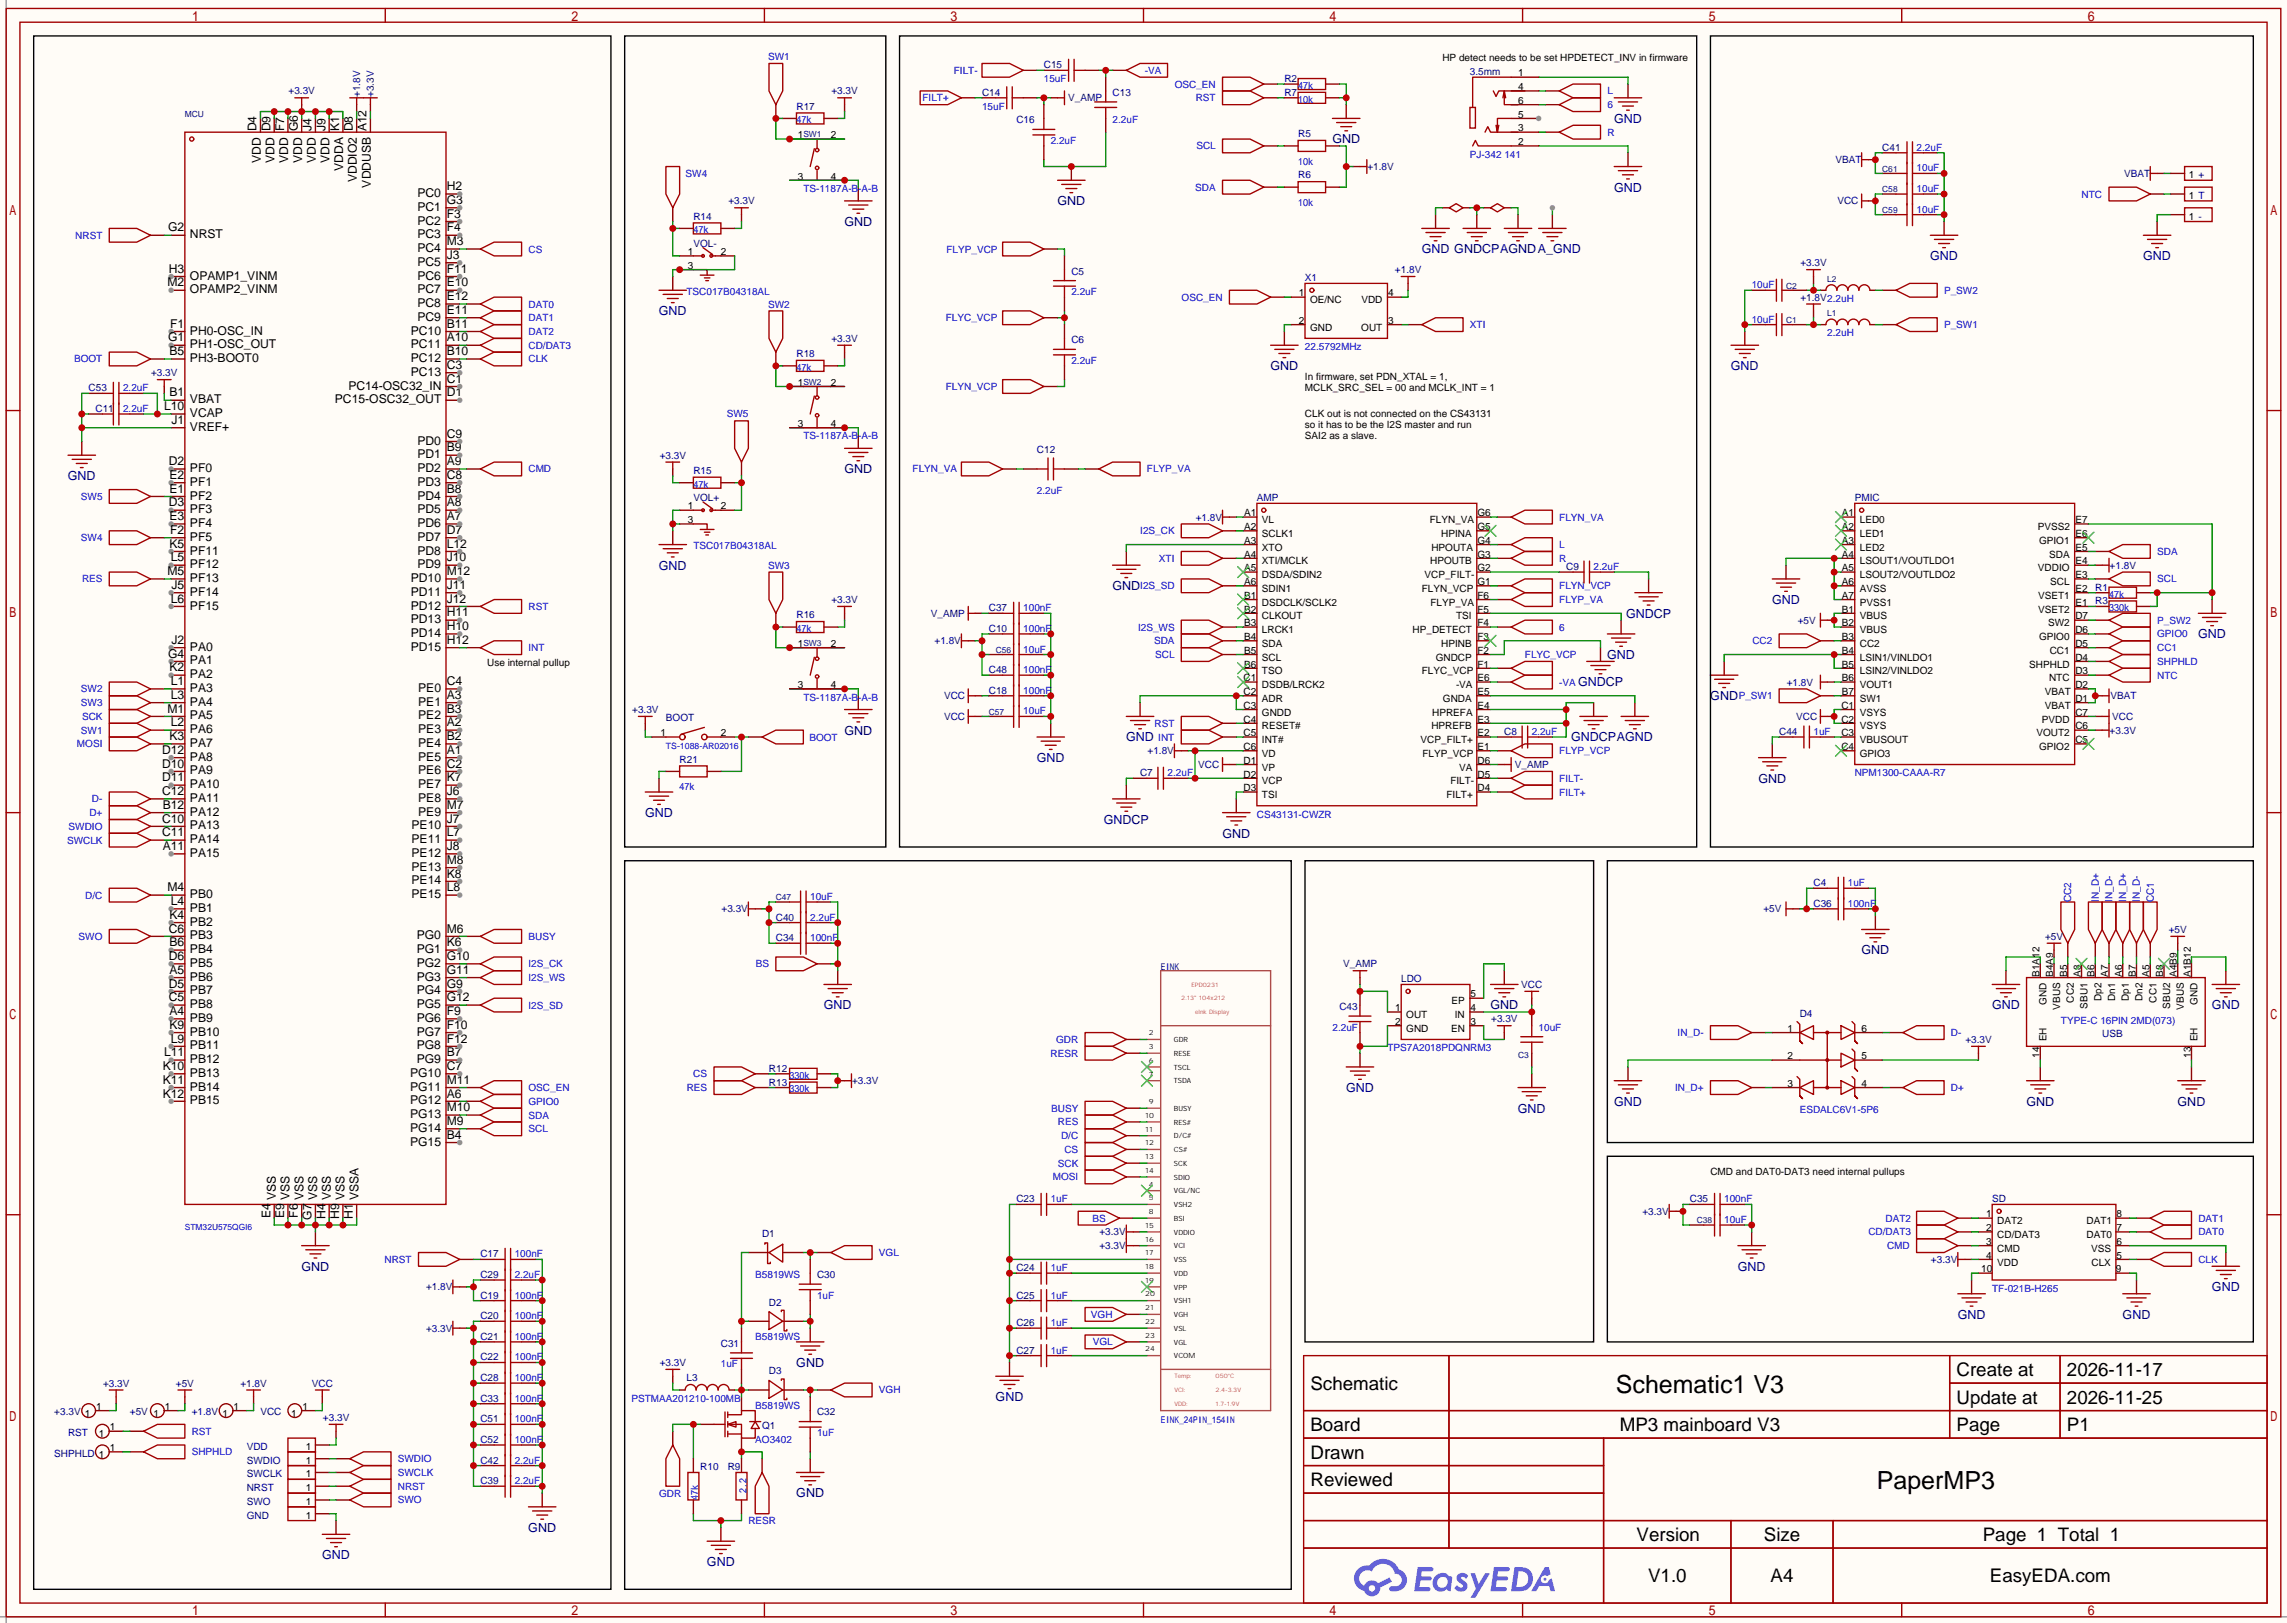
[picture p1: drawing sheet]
<svg xmlns="http://www.w3.org/2000/svg" width="423mm" height="300mm" viewBox="0 0 423 300" stroke-linecap="round" stroke-linejoin="round" font-family="sans-serif">
<defs><g id="words">
<g font-size="4.6">
<text x="298.6" y="257.4">Schematic1 V3</text>
<text x="346.9" y="275.2">PaperMP3</text>
</g>
<g font-size="3.5">
<text x="242.2" y="256.8">Schematic</text>
<text x="361.6" y="254.3">Create at</text>
<text x="382" y="254.3">2026-11-17</text>
<text x="361.6" y="259.4">Update at</text>
<text x="382" y="259.4">2026-11-25</text>
<text x="242.2" y="264.5">Board</text>
<text x="242.2" y="269.5">Drawn</text>
<text x="299.3" y="264.5">MP3 mainboard V3</text>
<text x="361.6" y="264.5">Page</text>
<text x="382" y="264.5">P1</text>
<text x="242.2" y="274.6">Reviewed</text>
<text x="302.4" y="284.8">Version</text>
<text x="326" y="284.8">Size</text>
<text x="366.4" y="284.8">Page 1 Total 1</text>
<text x="304.6" y="292.4">V1.0</text>
<text x="327.2" y="292.4">A4</text>
<text x="367.8" y="292.4">EasyEDA.com</text>
</g>
<g font-size="2.3" fill="#000080">
<text x="298.3" y="22.7">GND</text>
<text x="246.2" y="26.5">GND</text>
<text x="298.3" y="35.4">GND</text>
<text x="156.1" y="41.7">GND</text>
<text x="195.4" y="37.9">GND</text>
<text x="262.7" y="46.8">GND GNDCPAGNDA_GND</text>
<text x="356.7" y="48.1">GND</text>
<text x="396.1" y="48.1">GND</text>
<text x="121.8" y="58.3">GND</text>
<text x="234.8" y="68.4">GND</text>
<text x="319.9" y="68.4">GND</text>
<text x="12.5" y="88.7">GND</text>
<text x="156.1" y="87.5">GND</text>
<text x="121.8" y="105.2">GND</text>
<text x="205.6" y="109.1">GND</text>
<text x="327.5" y="111.6">GND</text>
<text x="300.5" y="114.1">GNDCP</text>
<text x="406.2" y="117.9">GND</text>
<text x="297" y="121.8">GND</text>
<text x="291.6" y="126.8">GNDCP</text>
<text x="316.1" y="129.4">GND</text>
<text x="156.1" y="135.7">GND</text>
<text x="208.1" y="137">GND</text>
<text x="290.4" y="137">GNDCPAGND</text>
<text x="191.6" y="140.8">GND</text>
<text x="325" y="144.6">GND</text>
<text x="119.2" y="151">GND</text>
<text x="204" y="152.2">GNDCP</text>
<text x="225.9" y="154.8">GND</text>
<text x="344" y="176.4">GND</text>
<text x="152.2" y="186.5">GND</text>
<text x="275.4" y="186.5">GND</text>
<text x="368.1" y="186.5">GND</text>
<text x="408.8" y="186.5">GND</text>
<text x="248.8" y="201.8">GND</text>
<text x="280.5" y="205.6">GND</text>
<text x="298.3" y="204.3">GND</text>
<text x="374.5" y="204.3">GND</text>
<text x="402.4" y="204.3">GND</text>
<text x="55.7" y="234.8">GND</text>
<text x="321.2" y="234.8">GND</text>
<text x="408.8" y="238.6">GND</text>
<text x="361.8" y="243.7">GND</text>
<text x="392.3" y="243.7">GND</text>
<text x="147.2" y="252.6">GND</text>
<text x="184" y="258.9">GND</text>
<text x="147.2" y="276.7">GND</text>
<text x="97.6" y="283">GND</text>
<text x="59.5" y="288.1">GND</text>
<text x="130.7" y="289.4">GND</text>
</g>
<g font-size="2.2">
<text x="47.4" y="24.3" transform="rotate(-90 47.4 24.3)">D4</text>
<text x="50" y="24.3" transform="rotate(-90 50 24.3)">D9</text>
<text x="52.5" y="24.3" transform="rotate(-90 52.5 24.3)">F7</text>
<text x="55.1" y="24.3" transform="rotate(-90 55.1 24.3)">G6</text>
<text x="57.6" y="24.3" transform="rotate(-90 57.6 24.3)">J4</text>
<text x="60.1" y="24.3" transform="rotate(-90 60.1 24.3)">J9</text>
<text x="62.7" y="24.3" transform="rotate(-90 62.7 24.3)">K1</text>
<text x="65.2" y="24.3" transform="rotate(-90 65.2 24.3)">D8</text>
<text x="67.8" y="24.3" transform="rotate(-90 67.8 24.3)">A12</text>
<text x="48.2" y="30.1" transform="rotate(-90 48.2 30.1)">VDD</text>
<text x="50.7" y="30.1" transform="rotate(-90 50.7 30.1)">VDD</text>
<text x="53.3" y="30.1" transform="rotate(-90 53.3 30.1)">VDD</text>
<text x="55.8" y="30.1" transform="rotate(-90 55.8 30.1)">VDD</text>
<text x="58.4" y="30.1" transform="rotate(-90 58.4 30.1)">VDD</text>
<text x="60.9" y="30.1" transform="rotate(-90 60.9 30.1)">VDD</text>
<text x="63.4" y="31.6" transform="rotate(-90 63.4 31.6)">VDDA</text>
<text x="66" y="33.7" transform="rotate(-90 66 33.7)">VDDIO2</text>
<text x="68.5" y="34.7" transform="rotate(-90 68.5 34.7)">VDDUSB</text>
<text x="82.5" y="35.2">H2</text>
<text x="77.1" y="41.5">PC2</text>
<text x="77.1" y="39">PC1</text>
<text x="77.1" y="36.4">PC0</text>
<text x="82.5" y="40.2">F3</text>
<text x="82.5" y="37.7">G3</text>
<text x="31.1" y="42.8">G2</text>
<text x="35.1" y="44">NRST</text>
<text x="77.1" y="46.6">PC4</text>
<text x="77.1" y="44">PC3</text>
<text x="82.5" y="47.9">J3</text>
<text x="82.5" y="45.3">M3</text>
<text x="82.5" y="42.8">F4</text>
<text x="30.9" y="52.9">M2</text>
<text x="31.2" y="50.4">H3</text>
<text x="35.1" y="51.7">OPAMP1_VINM</text>
<text x="77.1" y="51.7">PC6</text>
<text x="77.1" y="49.1">PC5</text>
<text x="82.5" y="52.9">E10</text>
<text x="82.5" y="50.4">F11</text>
<text x="35.1" y="54.2">OPAMP2_VINM</text>
<text x="77.1" y="59.3">PC9</text>
<text x="77.1" y="56.7">PC8</text>
<text x="77.1" y="54.2">PC7</text>
<text x="82.5" y="58">E11</text>
<text x="82.5" y="55.5">E12</text>
<text x="31.1" y="63.1">G1</text>
<text x="31.3" y="65.6">B5</text>
<text x="31.4" y="60.6">F1</text>
<text x="35.1" y="61.8">PH0-OSC_IN</text>
<text x="35.1" y="64.4">PH1-OSC_OUT</text>
<text x="75.9" y="64.4">PC11</text>
<text x="75.9" y="61.8">PC10</text>
<text x="82.5" y="65.6">B10</text>
<text x="82.5" y="63.1">A10</text>
<text x="82.5" y="60.6">B11</text>
<text x="35.1" y="66.9">PH3-BOOT0</text>
<text x="64.4" y="72">PC14-OSC32_IN</text>
<text x="75.9" y="69.4">PC13</text>
<text x="75.9" y="66.9">PC12</text>
<text x="82.5" y="70.7">C1</text>
<text x="82.5" y="68.2">C3</text>
<text x="30.3" y="75.8">L10</text>
<text x="31.3" y="73.3">B1</text>
<text x="35.1" y="74.5">VBAT</text>
<text x="35.1" y="77.1">VCAP</text>
<text x="61.9" y="74.5">PC15-OSC32_OUT</text>
<text x="82.5" y="73.3">D1</text>
<text x="31.7" y="78.3">J1</text>
<text x="35.1" y="79.6">VREF+</text>
<text x="77.1" y="82.1">PD0</text>
<text x="82.5" y="83.4">B9</text>
<text x="82.5" y="80.9">C9</text>
<text x="31.2" y="86">D2</text>
<text x="31.3" y="88.5">E2</text>
<text x="35.1" y="87.2">PF0</text>
<text x="35.1" y="89.8">PF1</text>
<text x="77.1" y="89.8">PD3</text>
<text x="77.1" y="87.2">PD2</text>
<text x="77.1" y="84.7">PD1</text>
<text x="82.5" y="88.5">C8</text>
<text x="82.5" y="86">A9</text>
<text x="31.2" y="93.6">D3</text>
<text x="31.3" y="91">E1</text>
<text x="35.1" y="92.3">PF2</text>
<text x="35.1" y="94.8">PF3</text>
<text x="77.1" y="94.8">PD5</text>
<text x="77.1" y="92.3">PD4</text>
<text x="82.5" y="93.6">A8</text>
<text x="82.5" y="91">B8</text>
<text x="31.3" y="96.1">E3</text>
<text x="31.3" y="101.2">K5</text>
<text x="31.4" y="98.7">F2</text>
<text x="35.1" y="97.4">PF4</text>
<text x="35.1" y="99.9">PF5</text>
<text x="77.1" y="99.9">PD7</text>
<text x="77.1" y="97.4">PD6</text>
<text x="82.5" y="101.2">L12</text>
<text x="82.5" y="98.7">D7</text>
<text x="82.5" y="96.1">A7</text>
<text x="30.9" y="106.3">M5</text>
<text x="31.6" y="103.7">L5</text>
<text x="35.1" y="102.5">PF11</text>
<text x="35.1" y="105">PF12</text>
<text x="35.1" y="107.5">PF13</text>
<text x="75.9" y="107.5">PD10</text>
<text x="77.1" y="105">PD9</text>
<text x="77.1" y="102.5">PD8</text>
<text x="82.5" y="106.3">M12</text>
<text x="82.5" y="103.7">J10</text>
<text x="31.6" y="111.4">L6</text>
<text x="31.7" y="108.8">J5</text>
<text x="35.1" y="110.1">PF14</text>
<text x="35.1" y="112.6">PF15</text>
<text x="75.9" y="112.6">PD12</text>
<text x="75.9" y="110.1">PD11</text>
<text x="82.5" y="113.9">H11</text>
<text x="82.5" y="111.4">J12</text>
<text x="82.5" y="108.8">J11</text>
<text x="31.7" y="119">J2</text>
<text x="75.9" y="117.7">PD14</text>
<text x="75.9" y="115.2">PD13</text>
<text x="82.5" y="119">H12</text>
<text x="82.5" y="116.4">H10</text>
<text x="31.1" y="121.5">G4</text>
<text x="31.3" y="124.1">K2</text>
<text x="35.1" y="120.2">PA0</text>
<text x="35.1" y="122.8">PA1</text>
<text x="35.1" y="125.3">PA2</text>
<text x="75.9" y="120.2">PD15</text>
<text x="30.9" y="131.7">M1</text>
<text x="31.6" y="126.6">L1</text>
<text x="31.6" y="129.1">L3</text>
<text x="35.1" y="127.9">PA3</text>
<text x="35.1" y="130.4">PA4</text>
<text x="77.3" y="130.4">PE1</text>
<text x="77.3" y="127.9">PE0</text>
<text x="82.5" y="131.7">B3</text>
<text x="82.5" y="129.1">A3</text>
<text x="82.5" y="126.6">C4</text>
<text x="31.3" y="136.8">K3</text>
<text x="31.6" y="134.2">L2</text>
<text x="35.1" y="132.9">PA5</text>
<text x="35.1" y="135.5">PA6</text>
<text x="77.3" y="135.5">PE3</text>
<text x="77.3" y="132.9">PE2</text>
<text x="82.5" y="136.8">B2</text>
<text x="82.5" y="134.2">A2</text>
<text x="30" y="139.3">D12</text>
<text x="30" y="141.8">D10</text>
<text x="35.1" y="138">PA7</text>
<text x="35.1" y="140.6">PA8</text>
<text x="35.1" y="143.1">PA9</text>
<text x="77.3" y="143.1">PE6</text>
<text x="77.3" y="140.6">PE5</text>
<text x="77.3" y="138">PE4</text>
<text x="82.5" y="141.8">C2</text>
<text x="82.5" y="139.3">A1</text>
<text x="30" y="144.4">D11</text>
<text x="30" y="146.9">C12</text>
<text x="30.1" y="149.5">B12</text>
<text x="35.1" y="145.6">PA10</text>
<text x="35.1" y="148.2">PA11</text>
<text x="77.3" y="148.2">PE8</text>
<text x="77.3" y="145.6">PE7</text>
<text x="82.5" y="149.5">M7</text>
<text x="82.5" y="146.9">J6</text>
<text x="82.5" y="144.4">K7</text>
<text x="30" y="152">C10</text>
<text x="30" y="154.5">C11</text>
<text x="35.1" y="150.7">PA12</text>
<text x="35.1" y="153.3">PA13</text>
<text x="35.1" y="155.8">PA14</text>
<text x="76.1" y="155.8">PE11</text>
<text x="76.1" y="153.3">PE10</text>
<text x="77.3" y="150.7">PE9</text>
<text x="82.5" y="154.5">L7</text>
<text x="82.5" y="152">J7</text>
<text x="30.1" y="157.1">A11</text>
<text x="35.1" y="158.3">PA15</text>
<text x="76.1" y="160.9">PE13</text>
<text x="76.1" y="158.3">PE12</text>
<text x="82.5" y="159.6">M8</text>
<text x="82.5" y="157.1">J8</text>
<text x="30.9" y="164.7">M4</text>
<text x="31.6" y="167.2">L4</text>
<text x="35.1" y="166">PB0</text>
<text x="76.1" y="166">PE15</text>
<text x="76.1" y="163.4">PE14</text>
<text x="82.5" y="164.7">L8</text>
<text x="82.5" y="162.2">K8</text>
<text x="31.2" y="172.3">C6</text>
<text x="31.3" y="169.8">K4</text>
<text x="35.1" y="168.5">PB1</text>
<text x="35.1" y="171">PB2</text>
<text x="35.1" y="173.6">PB3</text>
<text x="77" y="173.6">PG0</text>
<text x="82.5" y="172.3">M6</text>
<text x="31.2" y="177.4">D6</text>
<text x="31.3" y="174.9">B6</text>
<text x="31.3" y="179.9">A5</text>
<text x="35.1" y="176.1">PB4</text>
<text x="35.1" y="178.7">PB5</text>
<text x="77" y="178.7">PG2</text>
<text x="77" y="176.1">PG1</text>
<text x="82.5" y="179.9">G11</text>
<text x="82.5" y="177.4">G10</text>
<text x="82.5" y="174.9">K6</text>
<text x="31.2" y="182.5">D5</text>
<text x="31.2" y="185">C5</text>
<text x="35.1" y="181.2">PB6</text>
<text x="35.1" y="183.7">PB7</text>
<text x="77" y="183.7">PG4</text>
<text x="77" y="181.2">PG3</text>
<text x="82.5" y="185">G12</text>
<text x="82.5" y="182.5">G9</text>
<text x="31.3" y="187.6">A4</text>
<text x="31.3" y="190.1">K9</text>
<text x="35.1" y="186.3">PB8</text>
<text x="35.1" y="188.8">PB9</text>
<text x="35.1" y="191.4">PB10</text>
<text x="77" y="191.4">PG7</text>
<text x="77" y="188.8">PG6</text>
<text x="77" y="186.3">PG5</text>
<text x="82.5" y="190.1">F10</text>
<text x="82.5" y="187.6">F9</text>
<text x="30.1" y="197.7">K10</text>
<text x="30.3" y="195.2">L11</text>
<text x="31.6" y="192.6">L9</text>
<text x="35.1" y="193.9">PB11</text>
<text x="35.1" y="196.4">PB12</text>
<text x="77" y="196.4">PG9</text>
<text x="77" y="193.9">PG8</text>
<text x="82.5" y="197.7">C7</text>
<text x="82.5" y="195.2">B7</text>
<text x="82.5" y="192.6">F12</text>
<text x="30.1" y="200.3">K11</text>
<text x="30.1" y="202.8">K12</text>
<text x="35.1" y="199">PB13</text>
<text x="35.1" y="201.5">PB14</text>
<text x="75.8" y="201.5">PG11</text>
<text x="75.8" y="199">PG10</text>
<text x="82.5" y="202.8">A6</text>
<text x="82.5" y="200.3">M11</text>
<text x="35.1" y="204.1">PB15</text>
<text x="75.8" y="209.1">PG14</text>
<text x="75.8" y="206.6">PG13</text>
<text x="75.8" y="204.1">PG12</text>
<text x="82.5" y="207.9">M9</text>
<text x="82.5" y="205.3">M10</text>
<text x="75.8" y="211.7">PG15</text>
<text x="82.5" y="210.4">B4</text>
<text x="51" y="221.8" transform="rotate(-90 51 221.8)">VSS</text>
<text x="53.5" y="221.8" transform="rotate(-90 53.5 221.8)">VSS</text>
<text x="56.1" y="221.8" transform="rotate(-90 56.1 221.8)">VSS</text>
<text x="58.6" y="221.8" transform="rotate(-90 58.6 221.8)">VSS</text>
<text x="61.1" y="221.8" transform="rotate(-90 61.1 221.8)">VSS</text>
<text x="63.7" y="221.8" transform="rotate(-90 63.7 221.8)">VSS</text>
<text x="66.2" y="221.8" transform="rotate(-90 66.2 221.8)">VSSA</text>
<text x="50" y="225.1" transform="rotate(-90 50 225.1)">E4</text>
<text x="52.5" y="225.1" transform="rotate(-90 52.5 225.1)">E9</text>
<text x="55.1" y="225" transform="rotate(-90 55.1 225)">F6</text>
<text x="57.6" y="225.4" transform="rotate(-90 57.6 225.4)">G7</text>
<text x="60.1" y="225.3" transform="rotate(-90 60.1 225.3)">H4</text>
<text x="62.7" y="225.3" transform="rotate(-90 62.7 225.3)">H9</text>
<text x="65.2" y="225.3" transform="rotate(-90 65.2 225.3)">H1</text>
</g>
<g font-size="1.8" fill="#00f">
<text x="142" y="11.1">SW1</text>
<text x="176.3" y="13.6">FILT-</text>
<text x="192.9" y="15.2">15uF</text>
<text x="211.6" y="13.6">-VA</text>
<text x="217.1" y="16.2">OSC_EN</text>
<text x="297.1" y="17.4">L</text>
<text x="170.5" y="18.7">FILT+</text>
<text x="181.5" y="20.2">15uF</text>
<text x="205.6" y="22.8">2.2uF</text>
<text x="221" y="18.7">RST</text>
<text x="297.1" y="20">6</text>
<text x="194.2" y="26.6">2.2uF</text>
<text x="221.1" y="27.6">SCL</text>
<text x="271.7" y="29.1">PJ-342 141</text>
<text x="297.1" y="25.1">R</text>
<text x="354.2" y="27.9">2.2uF</text>
<text x="126.7" y="32.7">SW4</text>
<text x="148.5" y="35.5">TS-1187A-B-A-B</text>
<text x="220.9" y="35.2">SDA</text>
<text x="354.2" y="31.7">10uF</text>
<text x="354.2" y="35.5">10uF</text>
<text x="354.2" y="39.3">10uF</text>
<text x="384.7" y="36.5">NTC</text>
<text x="13.9" y="44.1">NRST</text>
<text x="97.7" y="46.7">CS</text>
<text x="174.9" y="46.7">FLYP_VCP</text>
<text x="323.7" y="53.3">10uF</text>
<text x="97.7" y="56.8">DAT0</text>
<text x="97.7" y="59.4">DAT1</text>
<text x="126.9" y="54.5">TSC017B04318AL</text>
<text x="142" y="56.8">SW2</text>
<text x="174.8" y="59.4">FLYC_VCP</text>
<text x="198" y="54.5">2.2uF</text>
<text x="218.4" y="55.5">OSC_EN</text>
<text x="323.7" y="59.6">10uF</text>
<text x="359.3" y="54.3">P_SW2</text>
<text x="97.7" y="64.4">CD/DAT3</text>
<text x="97.7" y="61.9">DAT2</text>
<text x="241.2" y="64.7">22.5792MHz</text>
<text x="271.7" y="60.6">XTI</text>
<text x="337.7" y="62.2">2.2uH</text>
<text x="359.3" y="60.6">P_SW1</text>
<text x="13.7" y="67">BOOT</text>
<text x="97.7" y="67">CLK</text>
<text x="198" y="67.2">2.2uF</text>
<text x="22.7" y="72.3">2.2uF</text>
<text x="22.7" y="76.1">2.2uF</text>
<text x="134.3" y="77.1">SW5</text>
<text x="174.8" y="72.1">FLYN_VCP</text>
<text x="148.5" y="81.2">TS-1187A-B-A-B</text>
<text x="97.7" y="87.3">CMD</text>
<text x="168.7" y="87.3">FLYN_VA</text>
<text x="212" y="87.3">FLYP_VA</text>
<text x="15" y="92.4">SW5</text>
<text x="191.6" y="91.4">2.2uF</text>
<text x="15" y="100">SW4</text>
<text x="128.1" y="101.5">TSC017B04318AL</text>
<text x="210.7" y="98.7">I2S_CK</text>
<text x="288.2" y="101.3">L</text>
<text x="288.2" y="96.2">FLYN_VA</text>
<text x="15.2" y="107.6">RES</text>
<text x="142" y="105.1">SW3</text>
<text x="214.2" y="103.8">XTI</text>
<text x="288.2" y="103.8">R</text>
<text x="294.5" y="105.3">2.2uF</text>
<text x="398.7" y="107.6">SCL</text>
<text x="398.7" y="102.5">SDA</text>
<text x="97.7" y="112.7">RST</text>
<text x="189.1" y="113">100nF</text>
<text x="210.7" y="108.9">I2S_SD</text>
<text x="288.2" y="111.4">FLYP_VA</text>
<text x="288.2" y="108.9">FLYN_VCP</text>
<text x="189.1" y="116.8">100nF</text>
<text x="210.3" y="116.5">I2S_WS</text>
<text x="213.3" y="119">SDA</text>
<text x="288.2" y="116.5">6</text>
<text x="323.9" y="119">CC2</text>
<text x="398.7" y="115.2">P_SW2</text>
<text x="398.7" y="117.8">GPIO0</text>
<text x="97.7" y="120.3">INT</text>
<text x="189.1" y="120.6">10uF</text>
<text x="189.1" y="124.4">100nF</text>
<text x="213.5" y="121.6">SCL</text>
<text x="281.8" y="121.6">FLYC_VCP</text>
<text x="398.7" y="120.3">CC1</text>
<text x="398.7" y="122.9">SHPHLD</text>
<text x="398.7" y="125.4">NTC</text>
<text x="15" y="127.9">SW2</text>
<text x="15" y="130.5">SW3</text>
<text x="148.5" y="129.5">TS-1187A-B-A-B</text>
<text x="189.1" y="128.2">100nF</text>
<text x="288.2" y="126.7">-VA</text>
<text x="321.3" y="129.2">P_SW1</text>
<text x="15" y="135.6">SW1</text>
<text x="15.2" y="133">SCK</text>
<text x="149.6" y="136.8">BOOT</text>
<text x="189.1" y="132">10uF</text>
<text x="213.4" y="134.3">RST</text>
<text x="214.1" y="136.8">INT</text>
<text x="283.1" y="135.8">2.2uF</text>
<text x="335.2" y="135.8">1uF</text>
<text x="14.2" y="138.1">MOSI</text>
<text x="215.8" y="143.4">2.2uF</text>
<text x="288.2" y="139.4">FLYP_VCP</text>
<text x="342.8" y="143.4">NPM1300-CAAA-R7</text>
<text x="17" y="148.3">D-</text>
<text x="288.2" y="144.4">FILT-</text>
<text x="288.2" y="147">FILT+</text>
<text x="12.4" y="155.9">SWCLK</text>
<text x="12.7" y="153.3">SWDIO</text>
<text x="16.5" y="150.8">D+</text>
<text x="232.3" y="151.1">CS43131-CWZR</text>
<text x="15.7" y="166">D/C</text>
<text x="149.7" y="166.3">10uF</text>
<text x="341.5" y="167.6">100nF</text>
<text x="341.5" y="163.8">1uF</text>
<text x="382.8" y="166.7" transform="rotate(-90 382.8 166.7)">CC2</text>
<text x="387.9" y="166.7" transform="rotate(-90 387.9 166.7)">IN_D+</text>
<text x="390.4" y="166.7" transform="rotate(-90 390.4 166.7)">IN_D-</text>
<text x="392.9" y="166.7" transform="rotate(-90 392.9 166.7)">IN_D+</text>
<text x="395.5" y="166.7" transform="rotate(-90 395.5 166.7)">IN_D-</text>
<text x="398" y="166.7" transform="rotate(-90 398 166.7)">CC1</text>
<text x="14.5" y="173.7">SWO</text>
<text x="97.7" y="173.7">BUSY</text>
<text x="149.7" y="170.1">2.2uF</text>
<text x="149.7" y="173.9">100nF</text>
<text x="97.7" y="178.7">I2S_CK</text>
<text x="139.7" y="178.7">BS</text>
<text x="97.7" y="181.3">I2S_WS</text>
<text x="97.7" y="186.4">I2S_SD</text>
<text x="246.3" y="190.4">2.2uF</text>
<text x="284.4" y="190.4">10uF</text>
<text x="310" y="191.4">IN_D-</text>
<text x="360.6" y="191.4">D-</text>
<text x="380.9" y="189.2">TYPE-C 16PIN 2MD(073)</text>
<text x="194.2" y="195.2">RESR</text>
<text x="195.2" y="192.7">GDR</text>
<text x="256.4" y="194.2">TPS7A2018PDQNRM3</text>
<text x="97.7" y="201.6">OSC_EN</text>
<text x="126.9" y="201.6">RES</text>
<text x="128.1" y="199.1">CS</text>
<text x="309.6" y="201.6">IN_D+</text>
<text x="360.6" y="201.6">D+</text>
<text x="97.7" y="204.1">GPIO0</text>
<text x="97.7" y="209.2">SCL</text>
<text x="97.7" y="206.7">SDA</text>
<text x="194.3" y="205.4">BUSY</text>
<text x="195.5" y="207.9">RES</text>
<text x="332.6" y="205.7">ESDALC6V1-5P6</text>
<text x="195.5" y="215.6">SCK</text>
<text x="196.1" y="210.5">D/C</text>
<text x="196.7" y="213">CS</text>
<text x="194.6" y="218.1">MOSI</text>
<text x="194.2" y="222.2">1uF</text>
<text x="201.9" y="225.7">BS</text>
<text x="318.6" y="226">10uF</text>
<text x="318.6" y="222.2">100nF</text>
<text x="348.5" y="225.7">DAT2</text>
<text x="406.3" y="225.7">DAT1</text>
<text x="71.1" y="233.3">NRST</text>
<text x="95.1" y="232.3">100nF</text>
<text x="162.4" y="232.1">VGL</text>
<text x="345.3" y="228.3">CD/DAT3</text>
<text x="348.7" y="230.8">CMD</text>
<text x="406.3" y="233.3">CLK</text>
<text x="406.3" y="228.3">DAT0</text>
<text x="95.1" y="236.1">2.2uF</text>
<text x="95.1" y="240">100nF</text>
<text x="139.6" y="236.1">B5819WS</text>
<text x="151" y="240">1uF</text>
<text x="194.2" y="234.9">1uF</text>
<text x="194.2" y="240">1uF</text>
<text x="368.2" y="238.7">TF-021B-H265</text>
<text x="95.1" y="243.8">100nF</text>
<text x="194.2" y="245">1uF</text>
<text x="201.6" y="243.5">VGH</text>
<text x="95.1" y="247.6">100nF</text>
<text x="95.1" y="251.4">100nF</text>
<text x="139.6" y="247.6">B5819WS</text>
<text x="194.2" y="250.1">1uF</text>
<text x="201.9" y="248.6">VGL</text>
<text x="95.1" y="255.2">100nF</text>
<text x="133.2" y="252.7">1uF</text>
<text x="162.4" y="257.5">VGH</text>
<text x="95.1" y="259">100nF</text>
<text x="95.1" y="262.8">100nF</text>
<text x="116.7" y="259">PSTMAA201210-100MB</text>
<text x="139.6" y="260.3">B5819WS</text>
<text x="35.4" y="268.9">SHPHLD</text>
<text x="35.4" y="265.1">RST</text>
<text x="95.1" y="266.6">100nF</text>
<text x="139.6" y="266.6">AO3402</text>
<text x="151" y="265.4">1uF</text>
<text x="73.5" y="270.2">SWDIO</text>
<text x="73.5" y="272.7">SWCLK</text>
<text x="73.5" y="275.3">NRST</text>
<text x="95.1" y="274.2">2.2uF</text>
<text x="95.1" y="270.4">2.2uF</text>
<text x="73.5" y="277.8">SWO</text>
<text x="121.8" y="276.5">GDR</text>
<text x="138.3" y="281.6">RESR</text>
</g>
<g font-size="1.8">
<text x="266.6" y="11.4">HP detect needs to be set HPDETECT_INV in firmware</text>
<text x="280.5" y="14.1">1</text>
<text x="280.5" y="16.7">4</text>
<text x="280.5" y="21.7">5</text>
<text x="280.5" y="19.2">6</text>
<text x="147.4" y="25.6">1</text>
<text x="153.5" y="25.6">2</text>
<text x="280.5" y="24.3">3</text>
<text x="280.5" y="26.8">2</text>
<text x="147.4" y="33.2">3</text>
<text x="153.5" y="33.2">4</text>
<text x="404.5" y="32.9">1 +</text>
<text x="404.5" y="36.8">1 T</text>
<text x="404.5" y="40.6">1 -</text>
<text x="127.1" y="47.1">1</text>
<text x="133.2" y="47.1">2</text>
<text x="127.1" y="49.7">3</text>
<text x="240" y="54.8">1</text>
<text x="240" y="59.8">2</text>
<text x="242.1" y="56">OE/NC</text>
<text x="251.6" y="56">VDD</text>
<text x="256.5" y="59.8">3</text>
<text x="256.5" y="54.8">4</text>
<text x="242.1" y="61.1">GND</text>
<text x="251.6" y="61.1">OUT</text>
<text x="147.4" y="71.3">1</text>
<text x="153.5" y="71.3">2</text>
<text x="241.2" y="70.3">In firmware, set PDN_XTAL = 1,</text>
<text x="241.2" y="77.1">CLK out is not connected on the CS43131</text>
<text x="241.2" y="72.3">MCLK_SRC_SEL = 00 and MCLK_INT = 1</text>
<text x="147.4" y="78.9">3</text>
<text x="153.5" y="78.9">4</text>
<text x="241.2" y="79.2">so it has to be the I2S master and run</text>
<text x="241.2" y="81.2">SAI2 as a slave.</text>
<text x="127.1" y="94.1">1</text>
<text x="133.2" y="94.1">2</text>
<text x="229.9" y="95.4">A1</text>
<text x="273" y="95.4">G6</text>
<text x="340.4" y="95.4">A1</text>
<text x="127.1" y="96.7">3</text>
<text x="229.9" y="97.9">A2</text>
<text x="229.9" y="100.5">A3</text>
<text x="233.2" y="96.7">VL</text>
<text x="233.2" y="99.2">SCLK1</text>
<text x="233.2" y="101.8">XTO</text>
<text x="264.2" y="96.7">FLYN_VA</text>
<text x="264.5" y="101.8">HPOUTA</text>
<text x="266.4" y="99.2">HPINA</text>
<text x="273" y="100.5">G4</text>
<text x="273" y="97.9">G5</text>
<text x="340.4" y="97.9">A2</text>
<text x="340.4" y="100.5">A3</text>
<text x="343.7" y="96.7">LED0</text>
<text x="343.7" y="99.2">LED1</text>
<text x="343.7" y="101.8">LED2</text>
<text x="376.6" y="97.9">PVSS2</text>
<text x="376.8" y="100.5">GPIO1</text>
<text x="383.5" y="101.8">E5</text>
<text x="383.5" y="99.2">E6</text>
<text x="383.5" y="96.7">E7</text>
<text x="229.9" y="103">A4</text>
<text x="229.9" y="105.6">A5</text>
<text x="233.2" y="104.3">XTI/MCLK</text>
<text x="233.2" y="106.8">DSDA/SDIN2</text>
<text x="263.3" y="106.8">VCP_FILT-</text>
<text x="264.3" y="104.3">HPOUTB</text>
<text x="273" y="105.6">G2</text>
<text x="273" y="103">G3</text>
<text x="340.4" y="103">A4</text>
<text x="340.4" y="105.6">A5</text>
<text x="343.7" y="104.3">LSOUT1/VOUTLDO1</text>
<text x="343.7" y="106.8">LSOUT2/VOUTLDO2</text>
<text x="376.6" y="105.6">VDDIO</text>
<text x="378.7" y="103">SDA</text>
<text x="383.5" y="106.8">E3</text>
<text x="383.5" y="104.3">E4</text>
<text x="229.9" y="108.1">A6</text>
<text x="229.9" y="110.6">B1</text>
<text x="229.9" y="113.2">B2</text>
<text x="233.2" y="109.4">SDIN1</text>
<text x="233.2" y="111.9">DSDCLK/SCLK2</text>
<text x="262.8" y="109.4">FLYN_VCP</text>
<text x="264.4" y="111.9">FLYP_VA</text>
<text x="273" y="113.2">F5</text>
<text x="273" y="110.6">F6</text>
<text x="273" y="108.1">G1</text>
<text x="340.4" y="108.1">A6</text>
<text x="340.4" y="110.6">A7</text>
<text x="340.4" y="113.2">B1</text>
<text x="343.7" y="109.4">AVSS</text>
<text x="343.7" y="111.9">PVSS1</text>
<text x="376.7" y="113.2">VSET2</text>
<text x="376.7" y="110.6">VSET1</text>
<text x="378.9" y="108.1">SCL</text>
<text x="383.5" y="111.9">E1</text>
<text x="383.5" y="109.4">E2</text>
<text x="147.4" y="119.5">1</text>
<text x="153.5" y="119.5">2</text>
<text x="229.9" y="115.7">B3</text>
<text x="229.9" y="118.3">B4</text>
<text x="233.2" y="114.5">CLKOUT</text>
<text x="233.2" y="117">LRCK1</text>
<text x="233.2" y="119.5">SDA</text>
<text x="261.1" y="117">HP_DETECT</text>
<text x="266.4" y="119.5">HPINB</text>
<text x="269.1" y="114.5">TSI</text>
<text x="273" y="118.3">F3</text>
<text x="273" y="115.7">F4</text>
<text x="340.4" y="115.7">B2</text>
<text x="340.4" y="118.3">B3</text>
<text x="343.7" y="114.5">VBUS</text>
<text x="343.7" y="117">VBUS</text>
<text x="343.7" y="119.5">CC2</text>
<text x="376.8" y="118.3">GPIO0</text>
<text x="378.5" y="115.7">SW2</text>
<text x="383.5" y="119.5">D5</text>
<text x="383.5" y="117">D6</text>
<text x="383.5" y="114.5">D7</text>
<text x="90" y="123.1">Use internal pullup</text>
<text x="229.8" y="125.9">C1</text>
<text x="229.9" y="120.8">B5</text>
<text x="229.9" y="123.3">B6</text>
<text x="233.2" y="122.1">SCL</text>
<text x="233.2" y="124.6">TSO</text>
<text x="262.8" y="124.6">FLYC_VCP</text>
<text x="265.3" y="122.1">GNDCP</text>
<text x="273" y="125.9">E6</text>
<text x="273" y="123.3">F1</text>
<text x="273" y="120.8">F2</text>
<text x="340.4" y="120.8">B4</text>
<text x="340.4" y="123.3">B5</text>
<text x="340.4" y="125.9">B6</text>
<text x="343.7" y="122.1">LSIN1/VINLDO1</text>
<text x="343.7" y="124.6">LSIN2/VINLDO2</text>
<text x="375" y="123.3">SHPHLD</text>
<text x="378.7" y="125.9">NTC</text>
<text x="378.8" y="120.8">CC1</text>
<text x="383.5" y="124.6">D3</text>
<text x="383.5" y="122.1">D4</text>
<text x="147.4" y="127.2">3</text>
<text x="153.5" y="127.2">4</text>
<text x="229.8" y="128.4">C2</text>
<text x="229.8" y="131">C3</text>
<text x="233.2" y="127.2">DSDB/LRCK2</text>
<text x="233.2" y="129.7">ADR</text>
<text x="266.7" y="129.7">GNDA</text>
<text x="269.1" y="127.2">-VA</text>
<text x="273" y="131">E4</text>
<text x="273" y="128.4">E5</text>
<text x="340.3" y="131">C1</text>
<text x="340.4" y="128.4">B7</text>
<text x="343.7" y="127.2">VOUT1</text>
<text x="343.7" y="129.7">SW1</text>
<text x="377.9" y="131">VBAT</text>
<text x="377.9" y="128.4">VBAT</text>
<text x="383.5" y="129.7">D1</text>
<text x="383.5" y="127.2">D2</text>
<text x="122" y="136">1</text>
<text x="133.2" y="136">2</text>
<text x="229.8" y="133.5">C4</text>
<text x="229.8" y="136">C5</text>
<text x="233.2" y="132.2">GNDD</text>
<text x="233.2" y="134.8">RESET#</text>
<text x="233.2" y="137.3">INT#</text>
<text x="262.5" y="137.3">VCP_FILT+</text>
<text x="264.5" y="134.8">HPREFB</text>
<text x="264.7" y="132.2">HPREFA</text>
<text x="273" y="136">E2</text>
<text x="273" y="133.5">E3</text>
<text x="340.3" y="133.5">C2</text>
<text x="340.3" y="136">C3</text>
<text x="343.7" y="132.2">VSYS</text>
<text x="343.7" y="134.8">VSYS</text>
<text x="343.7" y="137.3">VBUSOUT</text>
<text x="376.3" y="136">VOUT2</text>
<text x="377.4" y="133.5">PVDD</text>
<text x="383.5" y="137.3">C5</text>
<text x="383.5" y="134.8">C6</text>
<text x="383.5" y="132.2">C7</text>
<text x="229.8" y="138.6">C6</text>
<text x="229.8" y="141.1">D1</text>
<text x="229.8" y="143.7">D2</text>
<text x="233.2" y="139.9">VD</text>
<text x="233.2" y="142.4">VP</text>
<text x="262.9" y="139.9">FLYP_VCP</text>
<text x="269.7" y="142.4">VA</text>
<text x="273" y="143.7">D5</text>
<text x="273" y="141.1">D6</text>
<text x="273" y="138.6">E1</text>
<text x="340.3" y="138.6">C4</text>
<text x="343.7" y="139.9">GPIO3</text>
<text x="376.8" y="138.6">GPIO2</text>
<text x="229.8" y="146.2">D3</text>
<text x="233.2" y="144.9">VCP</text>
<text x="233.2" y="147.5">TSI</text>
<text x="267.3" y="147.5">FILT+</text>
<text x="268" y="144.9">FILT-</text>
<text x="273" y="146.2">D4</text>
<text x="268.3" y="185.6">EP</text>
<text x="271.8" y="184.3">5</text>
<text x="376.9" y="180.5" transform="rotate(-90 376.9 180.5)">B1A12</text>
<text x="378.2" y="185.7" transform="rotate(-90 378.2 185.7)">GND</text>
<text x="379.5" y="180.5" transform="rotate(-90 379.5 180.5)">B4A9</text>
<text x="382" y="180.5" transform="rotate(-90 382 180.5)">B5</text>
<text x="383.3" y="185.2" transform="rotate(-90 383.3 185.2)">CC2</text>
<text x="384.5" y="180.5" transform="rotate(-90 384.5 180.5)">A8</text>
<text x="387.1" y="180.5" transform="rotate(-90 387.1 180.5)">B6</text>
<text x="388.4" y="184.9" transform="rotate(-90 388.4 184.9)">Dp2</text>
<text x="389.6" y="180.5" transform="rotate(-90 389.6 180.5)">A7</text>
<text x="390.9" y="184.9" transform="rotate(-90 390.9 184.9)">Dn1</text>
<text x="392.2" y="180.5" transform="rotate(-90 392.2 180.5)">A6</text>
<text x="393.4" y="184.9" transform="rotate(-90 393.4 184.9)">Dp1</text>
<text x="394.7" y="180.5" transform="rotate(-90 394.7 180.5)">B7</text>
<text x="396" y="184.9" transform="rotate(-90 396 184.9)">Dn2</text>
<text x="397.2" y="180.5" transform="rotate(-90 397.2 180.5)">A5</text>
<text x="398.5" y="185.2" transform="rotate(-90 398.5 185.2)">CC1</text>
<text x="399.8" y="180.5" transform="rotate(-90 399.8 180.5)">B8</text>
<text x="402.3" y="180.5" transform="rotate(-90 402.3 180.5)">A4B9</text>
<text x="404.9" y="180.5" transform="rotate(-90 404.9 180.5)">A1B12</text>
<text x="406.1" y="185.7" transform="rotate(-90 406.1 185.7)">GND</text>
<text x="257.8" y="186.8">1</text>
<text x="257.8" y="189.4">2</text>
<text x="259.9" y="188.1">OUT</text>
<text x="259.9" y="190.7">GND</text>
<text x="268.2" y="190.7">EN</text>
<text x="268.9" y="188.1">IN</text>
<text x="271.8" y="189.4">3</text>
<text x="271.8" y="186.8">4</text>
<text x="330.3" y="190.7">1</text>
<text x="344" y="190.7">6</text>
<text x="380.7" y="186.6" transform="rotate(-90 380.7 186.6)">VBUS</text>
<text x="385.8" y="186.4" transform="rotate(-90 385.8 186.4)">SBU1</text>
<text x="401.1" y="186.4" transform="rotate(-90 401.1 186.4)">SBU2</text>
<text x="403.6" y="186.6" transform="rotate(-90 403.6 186.6)">VBUS</text>
<text x="330.3" y="195.7">2</text>
<text x="344" y="195.7">5</text>
<text x="376.9" y="195.5" transform="rotate(-90 376.9 195.5)">14</text>
<text x="378.2" y="192.4" transform="rotate(-90 378.2 192.4)">EH</text>
<text x="404.9" y="195.5" transform="rotate(-90 404.9 195.5)">13</text>
<text x="406.1" y="192.4" transform="rotate(-90 406.1 192.4)">EH</text>
<text x="330.3" y="200.8">3</text>
<text x="344" y="200.8">4</text>
<text x="316.1" y="217.1">CMD and DAT0-DAT3 need internal pullups</text>
<text x="367" y="224.9">1</text>
<text x="367" y="227.5">2</text>
<text x="369.1" y="226.2">DAT2</text>
<text x="385.6" y="226.2">DAT1</text>
<text x="391.2" y="227.5">7</text>
<text x="391.2" y="224.9">8</text>
<text x="367" y="230">3</text>
<text x="367" y="232.6">4</text>
<text x="369.1" y="228.8">CD/DAT3</text>
<text x="369.1" y="231.3">CMD</text>
<text x="369.1" y="233.8">VDD</text>
<text x="385.6" y="228.8">DAT0</text>
<text x="386.4" y="231.3">VSS</text>
<text x="386.5" y="233.8">CLX</text>
<text x="391.2" y="232.6">5</text>
<text x="391.2" y="230">6</text>
<text x="366.1" y="235.1">10</text>
<text x="391" y="235.1">9</text>
<text x="17.8" y="260.5">1</text>
<text x="30.5" y="260.5">1</text>
<text x="43.2" y="260.5">1</text>
<text x="53.8" y="261.8">1</text>
<text x="55.9" y="260.5">1</text>
<text x="18.2" y="265.6">1</text>
<text x="20.3" y="268.1">1</text>
<text x="20.3" y="264.3">1</text>
<text x="56.5" y="267.9">1</text>
<text x="56.5" y="273">1</text>
<text x="56.5" y="275.5">1</text>
<text x="56.5" y="270.4">1</text>
<text x="56.5" y="278.1">1</text>
<text x="56.5" y="280.6">1</text>
</g>
<g font-size="1.8" fill="#000080">
<text x="53.3" y="17.4">+3.3V</text>
<text x="66.6" y="18" transform="rotate(-90 66.6 18)">+1.8V</text>
<text x="69.1" y="18" transform="rotate(-90 69.1 18)">+3.3V</text>
<text x="153.7" y="17.4">+3.3V</text>
<text x="181.5" y="17.7">C14</text>
<text x="192.9" y="12.6">C15</text>
<text x="205.6" y="17.7">C13</text>
<text x="237.4" y="17.7">R7</text>
<text x="237.4" y="15.2">R2</text>
<text x="271.7" y="13.9">3.5mm</text>
<text x="147.2" y="20.2">R17</text>
<text x="187.8" y="22.8">C16</text>
<text x="197.4" y="18.7">V_AMP</text>
<text x="239.9" y="25.3">R5</text>
<text x="347.9" y="27.9">C41</text>
<text x="239.9" y="32.9">R6</text>
<text x="252.7" y="31.4">+1.8V</text>
<text x="339.2" y="30.1">VBAT</text>
<text x="392.6" y="32.7">VBAT</text>
<text x="128.1" y="40.6">R14</text>
<text x="134.6" y="37.8">+3.3V</text>
<text x="339.6" y="37.8">VCC</text>
<text x="128.1" y="45.6">VOL-</text>
<text x="198" y="50.7">C5</text>
<text x="241.2" y="52">X1</text>
<text x="257.8" y="50.5">+1.8V</text>
<text x="332.7" y="49.2">+3.3V</text>
<text x="332.7" y="55.5">+1.8V2.2uH</text>
<text x="147.2" y="66">R18</text>
<text x="153.7" y="63.2">+3.3V</text>
<text x="198" y="63.4">C6</text>
<text x="27.9" y="69.5">+3.3V</text>
<text x="16.4" y="72.3">C53</text>
<text x="17.7" y="76.1">C11</text>
<text x="191.6" y="83.7">C12</text>
<text x="121.9" y="84.8">+3.3V</text>
<text x="128.1" y="87.6">R15</text>
<text x="128.1" y="92.6">VOL+</text>
<text x="232.3" y="92.6">AMP</text>
<text x="342.8" y="92.6">PMIC</text>
<text x="221" y="96.2">+1.8V</text>
<text x="289.4" y="105.3">C9</text>
<text x="389.9" y="105.1">+1.8V</text>
<text x="153.7" y="111.4">+3.3V</text>
<text x="172" y="114">V_AMP</text>
<text x="182.8" y="113">C37</text>
<text x="387.2" y="109.1">R1</text>
<text x="387.2" y="111.7">R3</text>
<text x="147.2" y="114.2">R16</text>
<text x="172.7" y="119">+1.8V</text>
<text x="182.8" y="116.8">C10</text>
<text x="332.2" y="115.2">+5V</text>
<text x="182.8" y="124.4">C48</text>
<text x="116.8" y="131.7">+3.3V</text>
<text x="174.5" y="129.2">VCC</text>
<text x="182.8" y="128.2">C18</text>
<text x="330.2" y="126.7">+1.8V</text>
<text x="390" y="129.2">VBAT</text>
<text x="123.1" y="133.3">BOOT</text>
<text x="174.5" y="133">VCC</text>
<text x="278" y="135.8">C8</text>
<text x="328.8" y="135.8">C44</text>
<text x="331.9" y="133">VCC</text>
<text x="389.9" y="135.6">+3.3V</text>
<text x="390.4" y="133">VCC</text>
<text x="125.6" y="140.9">R21</text>
<text x="210.7" y="143.4">C7</text>
<text x="212.1" y="139.4">+1.8V</text>
<text x="221.5" y="141.9">VCC</text>
<text x="280" y="141.9">V_AMP</text>
<text x="335.2" y="167.6">C36</text>
<text x="335.2" y="163.8">C4</text>
<text x="133.3" y="168.6">+3.3V</text>
<text x="143.4" y="170.1">C40</text>
<text x="143.4" y="173.9">C34</text>
<text x="325.9" y="168.6">+5V</text>
<text x="377.9" y="173.7">+5V</text>
<text x="400.8" y="172.4">+5V</text>
<text x="248.2" y="178.7">V_AMP</text>
<text x="259" y="181.5">LDO</text>
<text x="281.1" y="182.5">VCC</text>
<text x="247.5" y="186.6">C43</text>
<text x="275.6" y="188.9">+3.3V</text>
<text x="332.6" y="187.9">D4</text>
<text x="388.5" y="191.7">USB</text>
<text x="363.2" y="192.7">+3.3V</text>
<text x="142.1" y="198">R12</text>
<text x="142.1" y="200.6">R13</text>
<text x="157.5" y="200.3">+3.3V</text>
<text x="187.8" y="222.2">C23</text>
<text x="303.5" y="224.5">+3.3V</text>
<text x="312.3" y="222.2">C35</text>
<text x="368.2" y="222.2">SD</text>
<text x="88.8" y="232.3">C17</text>
<text x="140.8" y="228.5">D1</text>
<text x="203.2" y="230.8">+3.3V</text>
<text x="203.2" y="228.3">+3.3V</text>
<text x="356.9" y="233.3">+3.3V</text>
<text x="78.7" y="238.4">+1.8V</text>
<text x="88.8" y="236.1">C29</text>
<text x="88.8" y="240">C19</text>
<text x="151" y="236.1">C30</text>
<text x="187.8" y="234.9">C24</text>
<text x="187.8" y="240">C25</text>
<text x="88.8" y="243.8">C20</text>
<text x="142.1" y="241.2">D2</text>
<text x="187.8" y="245">C26</text>
<text x="78.7" y="246">+3.3V</text>
<text x="88.8" y="247.6">C21</text>
<text x="88.8" y="251.4">C22</text>
<text x="133.2" y="248.8">C31</text>
<text x="187.8" y="250.1">C27</text>
<text x="19" y="256.2">+3.3V</text>
<text x="32.5" y="256.2">+5V</text>
<text x="44.4" y="256.2">+1.8V</text>
<text x="57.6" y="256.2">VCC</text>
<text x="88.8" y="255.2">C28</text>
<text x="121.9" y="252.4">+3.3V</text>
<text x="126.9" y="255.2">L3</text>
<text x="142.1" y="253.9">D3</text>
<text x="10" y="261.5">+3.3V 1</text>
<text x="24" y="261.5">+5V 1</text>
<text x="35.4" y="261.5">+1.8V 1</text>
<text x="48.1" y="261.5">VCC</text>
<text x="59.7" y="262.6">+3.3V</text>
<text x="88.8" y="259">C33</text>
<text x="88.8" y="262.8">C51</text>
<text x="151" y="261.5">C32</text>
<text x="10" y="269.2">SHPHLD 1</text>
<text x="12.6" y="265.4">RST</text>
<text x="45.6" y="267.9">VDD</text>
<text x="88.8" y="266.6">C52</text>
<text x="140.8" y="264.1">Q1</text>
<text x="45.6" y="273">SWCLK</text>
<text x="45.6" y="275.5">NRST</text>
<text x="45.6" y="270.4">SWDIO</text>
<text x="88.8" y="274.2">C39</text>
<text x="88.8" y="270.4">C42</text>
<text x="129.4" y="271.7">R10</text>
<text x="134.5" y="271.7">R9</text>
<text x="45.6" y="278.1">SWO</text>
<text x="45.6" y="280.6">GND</text>
</g>
<text font-size="1.7" fill="#000080" x="214.5" y="179.2">EINK</text>
<text font-size="1.7" fill="#00f" x="214.5" y="263">EINK_24PIN_154IN</text>
<g font-size="1.6" fill="#000080">
<text x="34.2" y="21.6">MCU</text>
<text x="148.5" y="25.4">SW1</text>
<text x="347.9" y="31.7">C61</text>
<text x="347.9" y="35.5">C58</text>
<text x="347.9" y="39.4">C59</text>
<text x="330.1" y="53.3">C2</text>
<text x="337.7" y="52.1">L2</text>
<text x="330.1" y="59.7">C1</text>
<text x="337.7" y="58.4">L1</text>
<text x="148.5" y="71.1">SW2</text>
<text x="148.5" y="119.4">SW3</text>
<text x="184" y="120.6">C56</text>
<text x="182.8" y="132.1">C57</text>
<text x="143.4" y="166.4">C47</text>
<text x="280.5" y="195.6">C3</text>
<text x="313.6" y="226">C38</text>
</g>
<g font-size="1.6" fill="#00f">
<text x="123.1" y="138.4">TS-1088-AR02016</text>
<text x="34.2" y="227.3">STM32U575QGI6</text>
</g>
<g font-size="1.3" fill="#00000e">
<text x="212.3" y="191.3">2</text>
<text x="212.3" y="193.8">3</text>
<text x="212.3" y="196.4">6</text>
<text x="212.3" y="198.9">7</text>
<text x="212.3" y="204">9</text>
<text x="211.6" y="206.5">10</text>
<text x="211.6" y="209.1">11</text>
<text x="211.6" y="211.6">12</text>
<text x="211.6" y="214.2">13</text>
<text x="211.6" y="216.7">14</text>
<text x="212.3" y="221.8">5</text>
<text x="212.3" y="219.2">4</text>
<text x="211.6" y="226.9">15</text>
<text x="212.3" y="224.3">8</text>
<text x="211.6" y="229.4">16</text>
<text x="211.6" y="231.9">17</text>
<text x="211.6" y="234.5">18</text>
<text x="211.6" y="237">19</text>
<text x="211.6" y="239.6">20</text>
<text x="211.6" y="242.1">21</text>
<text x="211.6" y="244.6">22</text>
<text x="211.6" y="247.2">23</text>
<text x="211.6" y="249.7">24</text>
</g>
<g font-size="1.3">
<text x="217" y="192.5">GDR</text>
<text x="217" y="195.1">RESE</text>
<text x="217" y="197.6">TSCL</text>
<text x="217" y="200.2">TSDA</text>
<text x="217" y="205.2">BUSY</text>
<text x="217" y="207.8">RES#</text>
<text x="217" y="210.3">D/C#</text>
<text x="217" y="212.9">CS#</text>
<text x="217" y="215.4">SCK</text>
<text x="217" y="217.9">SDIO</text>
<text x="217" y="220.5">VGL/NC</text>
<text x="217" y="225.6">BSI</text>
<text x="217" y="223">VSH2</text>
<text x="217" y="228.1">VDDIO</text>
<text x="217" y="230.6">VCI</text>
<text x="217" y="233.2">VSS</text>
<text x="217" y="235.7">VDD</text>
<text x="217" y="238.3">VPP</text>
<text x="217" y="243.3">VGH</text>
<text x="217" y="240.8">VSH1</text>
<text x="217" y="245.9">VSL</text>
<text x="217" y="248.4">VGL</text>
<text x="217" y="251">VCOM</text>
</g>
<g font-size="1.1" fill="#a54b4b">
<text x="218.3" y="184.9">2.13&quot; 104x212</text>
<text x="220.2" y="182.3">EPD0231</text>
<text x="220.9" y="187.4">eInk Display</text>
<text x="217" y="254.7">Temp:</text>
<text x="217" y="257.2">VCI:</text>
<text x="224.7" y="254.7">050°C</text>
<text x="224.7" y="257.2">2.4-3.3V</text>
<text x="217" y="259.8">VDD:</text>
<text x="224.7" y="259.8">1.7-1.9V</text>
</g>
</g></defs>
<path d="M0 0h422.7v299.9h-422.7z" fill="#fffcf7"/>
<path d="M1.1 0v299.9M0 298.7h422.7" fill="none" stroke="#999" stroke-width=".25"/>
<g fill="none" stroke="#a10000" stroke-width=".25">
<path d="M1.1 1.6h420.4v297.1h-420.4zM3.7 4.1h415.3v292.1h-415.3zM71.2 1.6v2.5M141.3 1.6v2.5M211.3 1.6v2.5M281.4 1.6v2.5M351.5 1.6v2.5M1.1 75.9h2.6M419 75.9h2.5M1.1 150.2h2.6M419 150.2h2.5M1.1 224.4h2.6"/>
<path d="M419 224.4h2.5M240.9 250.5h178.1v45.7h-178.1zM267.8 250.5v35.5M360.3 250.5v15.2M360.3 255.6h58.7M380.7 250.5v15.2M240.9 260.6h178.1M240.9 265.7h178.1M240.9 270.8h55.5M240.9 275.9h55.5M296.4 265.7v30.5M71.2 296.2v2.5"/>
<path d="M141.3 296.2v2.5M211.3 296.2v2.5M240.9 281h178.1M240.9 286h178.1M281.4 296.2v2.5M319.9 281v15.2M338.8 281v15.2M351.5 296.2v2.5"/>
</g>
<g fill="#5487ff">
<path d="M269.5 290.9a1.3 1.3 0 0 1 1.8 .3l-.4 .6a.54 .54 0 0 0-.9-.2l.1 .2a1.58 1.58 0 0 1 1.1 1.5 1.43 1.43 0 0 1-2.5 .2l.6-.6a.64 .64 0 0 0 .5 .5 .64 .64 0 0 0 .6-.3l-.2-.3a1.6 1.6 0 0 1-1-1.5z"/>
<path d="M271.8 290.7h.8l.7 2 1.2-2h.9l-2.7 4.5h-.9l.9-1.6z"/>
<path d="M262 289.5h1.6a1.31 1.31 0 0 1 1.3 .2 .4 .4 0 0 1-.4 .6h-1.7l-.2 1h1.7a.4 .4 0 0 1 .3 .4 .4 .4 0 0 1-.4 .3h-1.7l-.2 1.2h.9a1.23 1.23 0 0 1 1.1 .2 .39 .39 0 0 1-.3 .6h-2.7z"/>
<path d="M276.1 289.5h1.6a1.32 1.32 0 0 1 1.3 .2 .39 .39 0 0 1-.4 .6h-1.7l-.2 1h1.7a.4 .4 0 0 1 .3 .4 .4 .4 0 0 1-.4 .3h-1.7l-.2 1.2h.9a1.23 1.23 0 0 1 1.1 .2 .39 .39 0 0 1-.3 .6h-2.6z"/>
<path d="M285.5 289.5h.7l.4 1.4-.7 .3a.75 .75 0 0 0-1.1 .3 .75 .75 0 0 0 .5 1.1 .75 .75 0 0 0 1-.7l.5-.3 .6 2.4h-.9l-.2-.9h-1.8l-.6 .9h-.9z"/>
<path d="M279.9 289.5l-.7 4.5h1.5a2.27 2.27 0 0 0 2.6-2.3 2.27 2.27 0 0 0-2.7-2.2zM280.7 290.3a1.5 1.5 0 0 1 1.8 1.6 1.5 1.5 0 0 1-2 1.3h-.3z"/>
<path d="M265.3 291.2a1.62 1.62 0 0 0-.4 2.1 1.62 1.62 0 0 0 2 .6l.4-.2 .4 .2 .4 .1 .3-2.5-.2-.2-.4-.1a1.58 1.58 0 0 0-2.5 0zM265.9 291.7a.99 .99 0 0 1 1.6 .3 .99 .99 0 0 1-.9 1.4 .94 .94 0 0 1-1-.6 .94 .94 0 0 1 .3-1.1z"/>
<path d="M250.9 289.9a2.37 2.37 0 0 0 1.2 4.1 1.54 1.54 0 0 0 1.8 .9 1.54 1.54 0 0 0 1.2-1.6l2.1-1-.4-.8-2.1 1a1.57 1.57 0 0 0-2.6 .5 1.5 1.5 0 0 1-.7-2.1 1.5 1.5 0 0 1 2.1-.5 2.23 2.23 0 0 1 2.3-1.4 2.23 2.23 0 0 1 2 1.8 1.16 1.16 0 0 1 1.3 1.1 1.16 1.16 0 0 1-1.1 1.2h-.7a.47 .47 0 0 0-.6 .4 .47 .47 0 0 0 .4 .5 2.23 2.23 0 0 0 2.3-.6 2.23 2.23 0 0 0 .4-2.3 2.16 2.16 0 0 0-1.3-1.1 3.2 3.2 0 0 0-5.4-.7l-1.2 .1zM253 293.5a.58 .58 0 0 1 1.1 0 .58 .58 0 0 1-1.1 0z"/>
<circle cx="285.5" cy="291.8" r=".28"/>
</g>
<g fill="none" stroke="#870000" stroke-width=".25">
<path d="M68.5 19.3v1.3M300.9 15.5v2.6M286.9 39.7v2.5M300.9 28.2v2.6M345.3 29.5h1.3M345.3 37.1h1.3M397.4 35.9h2.5M398.7 32h1.2M336.4 53.6h1M336.4 60h1M345.6 53.6h1M345.6 60h1"/>
<path d="M347.9 53.6h2.5M347.9 60h2.5M359.3 40.9v2.6M398.7 40.9v2.6M237.4 61.3v2.5M322.5 61.3v2.5M208.2 101.9v2.5M330.1 104.4v2.6M336.4 118.4h2.6M337.7 114.6h1.3M387.2 114.6h2.6M387.2 119.7h2.6"/>
<path d="M387.2 107h2.6M387.2 117.1h2.6M387.2 101.9h2.6M408.8 110.8v2.5M180.2 128.6h1.3M180.2 132.4h1.3M194.2 133.6v2.6M318.6 122.2v2.6M327.5 137.5v2.5M336.4 128.6h2.6M337.7 132.4h1.3M387.2 128.6h1.3"/>
<path d="M387.2 122.2h2.6M387.2 132.4h1.3M387.2 124.8h2.6M27.8 147.6h2.6M27.8 152.7h2.6M27.8 150.2h2.6M27.8 155.2h2.6M227.2 141.3h1.3M27.8 173h2.6M278 179.4v2.5M331.3 167.9h1.3M346.6 169.2v2.5"/>
<path d="M370.7 179.4v2.5M379.6 175.6v1.2M382.1 174.3v2.5M387.2 174.3v2.5M389.8 174.3v2.5M392.3 174.3v2.5M394.8 174.3v2.5M397.4 174.3v2.5M402.5 174.3v1.3M411.4 179.4v2.5M154.8 199.7h1.3M251.3 194.6v2.5"/>
<path d="M283.1 184.4v1.3M283.1 198.4v2.6M323.7 190.8h2.6M349.1 190.8h2.6M365.6 194.6v1.3M377.1 197.1v2.6M405 197.1v2.6M86.2 203.5h2.6M86.2 208.6h2.6M86.2 206h2.6M323.7 201h2.6M349.1 201h2.6"/>
<path d="M85 237.8h1.2M309.8 223.8h1.2M34.2 258.1v1.3M59.6 258.1v1.3M24 268.3h2.5M62.1 277.2h2.5M62.1 269.5h2.5M62.1 272.1h2.5"/>
</g>
<g fill="none" stroke="#a10000" stroke-width=".25">
<path d="M67.2 18.1h2.5M68.5 18.1v1.2M298.3 18.1h5.1M299.1 18.8h3.5M299.8 19.6h2.1M298.3 30.8h5.1M299.1 31.5h3.5M299.8 32.3h2.1M300.6 33.1h.5M300.6 20.4h.5M344 28.2v2.6M344 35.9v2.5"/>
<path d="M344 29.5h1.3M344 37.1h1.3M389.8 34.6h5l2.6 1.3-2.6 1.2h-5zM397.4 30.8v2.5M397.4 32h1.3M284.4 42.2h5M285.1 43h3.6M285.9 43.7h2M286.6 44.5h.5M337.4 53.6a1.02 1.02 0 0 1 1.1-1 1.02 1.02 0 0 1 1 1 1.02 1.02 0 0 1 1-1 1.02 1.02 0 0 1 1 1 1.02 1.02 0 0 1 1-1 1.02 1.02 0 0 1 1 1 1.02 1.02 0 0 1 1.1-1 1.02 1.02 0 0 1 1 1M337.4 60a1.02 1.02 0 0 1 1.1-1 1.02 1.02 0 0 1 1 1 1.02 1.02 0 0 1 1-1 1.02 1.02 0 0 1 1 1 1.02 1.02 0 0 1 1-1 1.02 1.02 0 0 1 1 1 1.02 1.02 0 0 1 1.1-1 1.02 1.02 0 0 1 1 1M350.4 53.6l2.5-1.2h5.1v2.5h-5.1z"/>
<path d="M350.4 60l2.5-1.3h5.1v2.6h-5.1zM356.7 43.5h5.1M357.5 44.2h3.6M358.3 45h2M359 45.8h.5M396.1 43.5h5.1M396.9 44.2h3.5M397.6 45h2.1M398.4 45.8h.5M234.8 63.8h5.1M235.6 64.6h3.5M236.3 65.3h2.1"/>
<path d="M237.1 66.1h.5M319.9 63.8h5.1M320.7 64.6h3.5M321.4 65.3h2.1M322.2 66.1h.5M205.6 104.4h5.1M206.4 105.2h3.5M207.1 106h2.1M207.9 106.7h.5M327.5 107h5.1M328.3 107.7h3.6M328.8 117.1h5.1l2.5 1.3-2.5 1.3h-5.1z"/>
<path d="M329.1 108.5h2M329.8 109.3h.5M336.4 113.3v2.6M336.4 114.6h1.3M389.8 114.6l2.5-1.3h5.1v2.6h-5.1zM389.8 119.7l2.5-1.3h5.1v2.5h-5.1zM389.8 107l2.5-1.3h5.1v2.5h-5.1zM389.8 117.1l2.5-1.2h5.1v2.5h-5.1zM389.8 101.9l2.5-1.3h5.1v2.6h-5.1zM406.3 113.3h5.1M407 114.1h3.6M407.8 114.8h2"/>
<path d="M408.6 115.6h.5M178.9 128.6h1.3M178.9 127.3v2.5M178.9 131.1v2.5M178.9 132.4h1.3M191.6 136.2h5.1M192.4 136.9h3.6M193.2 137.7h2M193.9 138.5h.5M225.9 140v2.5M316.1 124.8h5.1M316.9 125.5h3.5"/>
<path d="M317.6 126.3h2.1M318.4 127h.5M325 140h5.1M328.8 127.3h5.1l2.5 1.3-2.5 1.2h-5.1zM336.4 131.1v2.5M336.4 132.4h1.3M388.5 128.6h1.3M388.5 132.4h1.3M389.8 122.2l2.5-1.3h5.1v2.6h-5.1zM389.8 124.8l2.5-1.3h5.1v2.5h-5.1zM389.8 127.3v2.5M389.8 131.1v2.5"/>
<path d="M20.2 146.3h5.1l2.5 1.3-2.5 1.3h-5.1zM20.2 151.4h5.1l2.5 1.3-2.5 1.3h-5.1zM20.2 148.9h5.1l2.5 1.3-2.5 1.2h-5.1zM20.2 154h5.1l2.5 1.2-2.5 1.3h-5.1zM225.9 141.3h1.3M325.8 140.8h3.5M326.5 141.5h2M327.3 142.3h.5M20.2 171.7h5.1l2.5 1.3-2.5 1.3h-5.1zM330.1 166.7v2.5M330.1 167.9h1.2M344 171.7h5.1"/>
<path d="M344.8 172.5h3.6M345.6 173.3h2M346.3 174h.5M378.3 174.3h2.6M379.6 174.3v1.3M380.9 166.7h2.5v5l-1.3 2.6-1.2-2.6zM386 166.7h2.5v5l-1.3 2.6-1.2-2.6zM388.5 166.7h2.5v5l-1.2 2.6-1.3-2.6zM391 166.7h2.6v5l-1.3 2.6-1.3-2.6zM393.6 166.7h2.5v5l-1.3 2.6-1.2-2.6zM396.1 166.7h2.6v5l-1.3 2.6-1.3-2.6zM401.2 173h2.5"/>
<path d="M402.5 173v1.3M156.1 199.7h1.3M157.4 198.4v2.6M248.8 197.1h5.1M249.6 197.9h3.5M250.3 198.7h2M251.1 199.4h.5M275.5 181.9h5M276.2 182.7h3.6M277 183.4h2M277.7 184.2h.6M281.8 183.2h2.6"/>
<path d="M283.1 183.2v1.2M316.1 189.5h5.1l2.5 1.3-2.5 1.3h-5.1zM316.1 199.7h5.1l2.5 1.3-2.5 1.2h-5.1zM351.7 190.8l2.5-1.3h5.1v2.6h-5.1zM364.4 193.3h2.5M365.6 193.3v1.3M368.2 181.9h5.1M368.9 182.7h3.6M369.7 183.4h2M370.5 184.2h.5M374.5 199.7h5.1M402.5 199.7h5"/>
<path d="M408.8 181.9h5.1M409.6 182.7h3.5M410.3 183.4h2.1M411.1 184.2h.5M88.8 203.5l2.5-1.3h5.1v2.6h-5.1zM88.8 208.6l2.5-1.3h5.1v2.5h-5.1zM88.8 206l2.5-1.2h5.1v2.5h-5.1zM280.5 201h5.1M281.3 201.7h3.6M282.1 202.5h2M282.8 203.2h.5M351.7 201l2.5-1.3h5.1v2.5h-5.1z"/>
<path d="M375.3 200.4h3.5M376 201.2h2.1M376.8 202h.5M403.2 200.4h3.6M404 201.2h2M404.7 202h.6M83.7 236.5v2.6M83.7 237.8h1.3M308.5 222.5v2.6M308.5 223.8h1.3M32.9 256.8h2.5M34.2 256.8v1.3"/>
<path d="M58.3 256.8h2.5M59.6 256.8v1.3M26.5 268.3l2.6-1.3h5.1v2.5h-5.1zM64.6 277.2l2.6-1.3h5.1v2.5h-5.1zM64.6 269.5l2.6-1.2h5.1v2.5h-5.1zM64.6 272.1l2.6-1.3h5.1v2.5h-5.1z"/>
</g>
<path d="M333.9 53.6h2.5M335.2 52.4v1.2M377.1 178.1v-1.3h-6.4v2.6M379.6 176.8v1.3M402.5 175.6v2.5M405 178.1v-1.3h6.4v2.6" fill="none" stroke="#008700" stroke-width=".25"/>
<circle cx="335.2" cy="53.6" r=".63" fill="#c00"/>
<g fill="none" stroke="#a10000" stroke-width=".25">
<path d="M350.4 32h2M350.4 35.9h2M350.4 39.7h2M352.4 30v11.7M353.4 30v11.7M353.4 32h2.1M353.4 35.9h2.1M353.4 39.7h2.1M326.3 53.6h2M326.3 60h2M328.3 51.6v4.1M328.3 58v4"/>
<path d="M329.3 51.6v4.1M329.3 58v4M329.3 53.6h2M329.3 60h2M187.3 118.9v4.1M188.3 118.9v4.1M185.3 132.4h2M185.3 120.9h2M187.3 130.3v4.1M188.3 130.3v4.1M188.3 132.4h2.1M188.3 120.9h2.1"/>
<path d="M145.9 166.7h2.1M148 164.6v4.1M149 166.7h2M149 164.6v4.1M281.1 191.6h4M281.1 192.6h4M283.1 189.5v2.1M283.1 192.6v2M314.8 226.4h2.1M316.9 224.3v4.1M317.9 226.4h2M317.9 224.3v4.1"/>
</g>
<g fill="none" stroke="#870000" stroke-width=".25">
<path d="M347.9 32h2.5M347.9 35.9h2.5M347.9 39.7h2.5M355.5 32h2.5M355.5 35.9h2.5M355.5 39.7h2.5M323.7 53.6h2.6M323.7 60h2.6M331.3 53.6h2.6M331.3 60h2.6M182.8 132.4h2.5M182.8 120.9h2.5"/>
<path d="M190.4 132.4h2.5M190.4 120.9h2.5M143.4 166.7h2.5M151 166.7h2.5M283.1 187v2.5M283.1 194.6v2.5M312.3 226.4h2.5M319.9 226.4h2.6"/>
</g>
<path d="M322.5 60h1.2M323.7 53.6h-1.2v7.7" fill="none" stroke="#008700" stroke-width=".25"/>
<circle cx="322.5" cy="60" r=".63" fill="#c00"/>
<g fill="none" stroke="#870000" stroke-width=".25">
<path d="M55.8 19.3v1.3M65.9 19.3v1.3M156.1 19.3v1.3M194.2 18.1h1.3M137 39.7v1.2M250.1 30.8h1.2M260.2 52.4v1.2M335.2 51.1v1.3M335.2 57.4v1.3M30.4 71.4v1.3M156.1 65.1v1.2M124.3 86.7v1.2"/>
<path d="M227.2 95.5h1.3M156.1 113.3v1.3M178.9 118.4h1.3M180.2 113.3h1.3M387.2 104.4h1.3M119.3 133.6v1.3M218.3 138.7h1.3M337.7 126h1.3M387.2 134.9h1.3M276.7 141.3h1.3M139.6 167.9h1.2M251.3 180.6v1.3"/>
<path d="M278 190.8v1.3M209.4 230.2h1.3M209.4 227.6h1.3M363.1 232.7h1.3M21.5 258.1v1.3M46.9 258.1v1.3M85 245.4h1.2M124.3 254.3v1.3M62.1 264.5v1.2"/>
</g>
<g fill="none" stroke="#a10000" stroke-width=".25">
<path d="M54.5 18.1h2.5M55.8 18.1v1.2M64.6 18.1h2.6M65.9 18.1v1.2M154.8 18.1h2.6M156.1 18.1v1.2M195.5 18.1h1.2M196.7 16.8v2.5M135.8 38.4h2.5M137 38.4v1.3M251.3 30.8h1.3M252.6 29.5v2.5"/>
<path d="M259 51.1h2.5M260.2 51.1v1.3M333.9 56.2h2.5M333.9 49.8h2.5M335.2 49.8v1.3M335.2 56.2v1.2M29.1 70.1h2.5M30.4 70.1v1.3M154.8 63.8h2.6M156.1 63.8v1.3M123.1 85.4h2.5M124.3 85.4v1.3"/>
<path d="M225.9 94.3v2.5M225.9 95.5h1.3M154.8 112.1h2.6M156.1 112.1v1.2M177.7 117.1v2.6M177.7 118.4h1.2M178.9 112.1v2.5M178.9 113.3h1.3M388.5 104.4h1.3M389.8 103.2v2.5M118 132.4h2.5M119.3 132.4v1.2"/>
<path d="M217 137.5v2.5M217 138.7h1.3M279.3 140v2.5M336.4 124.8v2.5M336.4 126h1.3M388.5 134.9h1.3M389.8 133.6v2.6M278 141.3h1.3M138.3 166.7v2.5M138.3 167.9h1.3M250.1 179.4h2.5M251.3 179.4v1.2"/>
<path d="M276.7 189.5h2.6M278 189.5v1.3M208.2 226.4v5M208.2 230.2h1.2M208.2 227.6h1.2M361.8 231.4v2.6M361.8 232.7h1.3M20.2 256.8h2.5M21.5 256.8v1.3M45.6 256.8h2.5M46.9 256.8v1.3M83.7 244.1v2.6"/>
<path d="M83.7 245.4h1.3M123.1 253h2.5M124.3 253v1.3M60.8 263.2h2.6M62.1 263.2v1.3"/>
</g>
<path d="M333.9 60h2.5M335.2 58.7v1.3" fill="none" stroke="#008700" stroke-width=".25"/>
<circle cx="335.2" cy="60" r=".63" fill="#c00"/>
<g fill="none" stroke="#870000" stroke-width=".25">
<path d="M233.6 18.1h2.5M233.6 15.5h2.5M285.6 19.3h2.6M285.6 16.8h2.6M233.6 27h2.5M233.6 34.6h2.5M280.5 39.7v2.5M285.6 24.4h2.6M234.8 54.9h2.6M86.2 112.1h2.6M225.9 118.4h2.6M276.7 103.2h2.6"/>
<path d="M276.7 115.9h2.6M276.7 100.6h2.6M225.9 133.6h2.6M225.9 120.9h2.6M302.1 129.8v2.6M86.2 201h2.6M24 264.5h2.5"/>
</g>
<g fill="none" stroke="#a10000" stroke-width=".25">
<path d="M225.9 16.8h5.1l2.6 1.3-2.6 1.2h-5.1zM225.9 14.3h5.1l2.6 1.2-2.6 1.3h-5.1zM288.2 19.3l2.5-1.2h5.1v2.5h-5.1zM288.2 16.8l2.5-1.3h5.1v2.6h-5.1zM225.9 25.7h5.1l2.6 1.3-2.6 1.2h-5.1zM225.9 33.3h5.1l2.6 1.3-2.6 1.3h-5.1zM288.2 24.4l2.5-1.2h5.1v2.5h-5.1zM227.2 53.6h5.1l2.5 1.3-2.5 1.3h-5.1zM278 42.2h5.1M278.8 43h3.5M279.5 43.7h2.1M280.3 44.5h.5"/>
<path d="M88.8 112.1l2.5-1.3h5.1v2.5h-5.1zM218.3 119.7h5.1l2.5 1.2-2.5 1.3h-5.1zM218.3 117.1h5.1l2.5 1.3-2.5 1.3h-5.1zM279.3 103.2l2.5-1.3h5.1v2.5h-5.1zM279.3 115.9l2.5-1.3h5.1v2.5h-5.1zM279.3 100.6l2.5-1.2h5.1v2.5h-5.1zM218.3 132.4h5.1l2.5 1.2-2.5 1.3h-5.1zM299.6 132.4h5.1M300.4 133.1h3.5M301.1 133.9h2M301.9 134.7h.5M88.8 201l2.5-1.3h5.1v2.5h-5.1z"/>
<path d="M26.5 264.5l2.6-1.3h5.1v2.5h-5.1z"/>
</g>
<path d="M195.5 58.7h1.2M196.7 57.4v2.6" fill="none" stroke="#008700" stroke-width=".25"/>
<circle cx="196.7" cy="58.7" r=".63" fill="#c00"/>
<g fill="none" stroke="#870000" stroke-width=".25">
<path d="M177.7 18.1h2.5M189.1 13h2.5M205.6 13h2.6M272.9 39.7v2.5M192.9 58.7h2.6M192.9 46h2.6M192.9 71.4h2.6M185.3 86.7h2.5M200.5 86.7h2.6M276.7 95.5h2.6M276.7 110.8h2.6M276.7 108.2h2.6"/>
<path d="M295.8 119.7v2.5M304.7 107v2.5M276.7 123.5h2.6M276.7 138.7h2.6M276.7 126h2.6M294.5 129.8v2.6M208.2 145.1v2.5M276.7 143.8h2.6M276.7 146.3h2.6"/>
</g>
<g fill="none" stroke="#a10000" stroke-width=".25">
<path d="M170.1 16.8h5l2.6 1.3-2.6 1.2h-5zM181.5 11.7h5.1l2.5 1.3-2.5 1.3h-5.1zM208.2 13l2.5-1.3h5.1v2.6h-5.1zM185.3 57.4h5.1l2.5 1.3-2.5 1.3h-5.1zM185.3 44.7h5.1l2.5 1.3-2.5 1.3h-5.1zM270.4 42.2h5.1M271.1 43h3.6M271.9 43.7h2M272.7 44.5h.5M185.3 70.1h5.1l2.5 1.3-2.5 1.3h-5.1zM177.7 85.4h5.1l2.5 1.3-2.5 1.2h-5.1zM203.1 86.7l2.5-1.3h5.1v2.5h-5.1z"/>
<path d="M279.3 95.5l2.5-1.2h5.1v2.5h-5.1zM279.3 110.8l2.5-1.3h5.1v2.6h-5.1zM279.3 108.2l2.5-1.2h5.1v2.5h-5.1zM302.1 109.5h5.1M302.9 110.3h3.6M303.7 111h2M304.4 111.8h.5M279.3 123.5l2.5-1.3h5.1v2.6h-5.1zM279.3 138.7l2.5-1.2h5.1v2.5h-5.1zM279.3 126l2.5-1.2h5.1v2.5h-5.1zM292 132.4h5.1M292.7 133.1h3.6"/>
<path d="M293.2 122.2h5.1M293.5 133.9h2M294 123h3.6M294.3 134.7h.5M294.8 123.7h2M295.5 124.5h.5M205.6 147.6h5.1M206.4 148.4h3.5M207.1 149.1h2.1M207.9 149.9h.5M279.3 143.8l2.5-1.3h5.1v2.6h-5.1zM279.3 146.3l2.5-1.2h5.1v2.5h-5.1z"/>
</g>
<path d="M203.1 13h2.5M204.3 13v1.3M195.5 46h1.2v1.3M196.7 70.1v1.3h-1.2M209.4 143.8h-1.2v1.3" fill="none" stroke="#008700" stroke-width=".25"/>
<circle cx="204.3" cy="13" r=".63" fill="#c00"/>
<path d="M248.8 19.3v2.6M198 30.8v2.5" fill="none" stroke="#870000" stroke-width=".25"/>
<path d="M195.5 33.3h5M196.2 34.1h3.6M197 34.8h2M197.7 35.6h.5M246.3 21.9h5M247 22.6h3.6M247.8 23.4h2M248.5 24.2h.5" fill="none" stroke="#a10000" stroke-width=".25"/>
<path d="M204.3 24.4v6.4h-11.4v-1.3" fill="none" stroke="#008700" stroke-width=".25"/>
<circle cx="198" cy="30.8" r=".63" fill="#c00"/>
<path d="M184 18.1h2.1M186.1 16v4.1M187.1 18.1h2M187.1 16v4.1M195.5 13h2M197.5 11v4M198.5 13h2M198.5 11v4" fill="none" stroke="#a10000" stroke-width=".25"/>
<path d="M181.5 18.1h2.5M189.1 18.1h2.5M192.9 13h2.6M200.5 13h2.6" fill="none" stroke="#870000" stroke-width=".25"/>
<path d="M180.2 18.1h1.3M191.6 18.1h2.6M191.6 13h1.3M192.9 18.1v1.2" fill="none" stroke="#008700" stroke-width=".25"/>
<circle cx="192.9" cy="18.1" r=".63" fill="#c00"/>
<path d="M260.2 60h2.6M225.9 98.1h2.6M86.2 119.7h2.6M225.9 115.9h2.6M225.9 103.2h2.6M225.9 108.2h2.6M225.9 136.2h2.6M86.2 178.1h2.6M86.2 185.7h2.6M86.2 180.6h2.6" fill="none" stroke="#870000" stroke-width=".25"/>
<path d="M262.8 60l2.5-1.3h5.1v2.6h-5.1zM218.3 96.8h5.1l2.5 1.3-2.5 1.3h-5.1zM88.8 119.7l2.5-1.3h5.1v2.5h-5.1zM218.3 114.6h5.1l2.5 1.3-2.5 1.2h-5.1zM218.3 101.9h5.1l2.5 1.3-2.5 1.2h-5.1zM218.3 107h5.1l2.5 1.2-2.5 1.3h-5.1zM218.3 134.9h5.1l2.5 1.3-2.5 1.3h-5.1zM88.8 178.1l2.5-1.3h5.1v2.6h-5.1zM88.8 185.7l2.5-1.3h5.1v2.6h-5.1zM88.8 180.6l2.5-1.2h5.1v2.5h-5.1z" fill="none" stroke="#a10000" stroke-width=".25"/>
<path d="M247.5 27h1.3v7.6h-1.3M248.8 30.8h1.3" fill="none" stroke="#008700" stroke-width=".25"/>
<circle cx="248.8" cy="30.8" r=".63" fill="#c00"/>
<g fill="none" stroke="#008700" stroke-width=".25">
<path d="M236.1 18.1h1.3M236.1 27h1.3M236.1 34.6h1.3M210.7 192.1h1.3M210.7 194.6h1.3M326.3 190.8h1.2M327.5 195.9h-26.6v1.2M347.9 195.9h17.7M347.9 190.8h1.2M210.7 204.8h1.3M210.7 207.3h1.3M210.7 209.8h1.3"/>
<path d="M210.7 212.4h1.3M210.7 214.9h1.3M210.7 217.5h1.3M326.3 201h1.2M347.9 201h1.2M186.6 235.2h1.2M186.6 232.7h25.4M187.8 222.5h-1.2v29.3M209.4 225.1h2.6M210.7 230.2h1.3M210.7 227.6h1.3M186.6 250.5h1.2"/>
<path d="M186.6 245.4h1.2M186.6 240.3h1.2M210.7 247.9h1.3M210.7 242.9h1.3"/>
</g>
<g fill="none" stroke="#870000" stroke-width=".25">
<path d="M265.3 39.7v2.5M86.2 56.2h2.6M86.2 58.7h2.6M86.2 46h2.6M86.2 66.3h2.6M86.2 63.8h2.6M86.2 61.3h2.6M15.1 81.6v2.5M86.2 86.7h2.6M27.8 107h2.6M27.8 137.5h2.6M27.8 132.4h2.6"/>
<path d="M27.8 165.4h2.6M86.2 173h2.6M151 178.1h2.5M139.6 198.4h2.5M208.2 194.6h2.5M208.2 192.1h2.5M300.9 197.1v2.6M139.6 201h2.5M208.2 212.4h2.5M208.2 209.8h2.5M208.2 207.3h2.5M208.2 204.8h2.5"/>
<path d="M208.2 217.5h2.5M208.2 214.9h2.5M58.3 227.6v2.6M151 231.4h2.5M206.9 225.1h2.5M323.7 227.6v2.6M361.8 227.6h2.6M361.8 225.1h2.6M361.8 230.2h2.6M364.4 236.5v2.6M394.8 236.5v2.6M394.8 232.7h2.6"/>
<path d="M394.8 227.6h2.6M394.8 225.1h2.6M411.4 231.4v2.6M151 256.8h2.5M208.2 247.9h2.5M208.2 242.9h2.5M17.7 260.6h2.5M20.2 268.3h2.5M20.2 264.5h2.5M30.4 260.6h2.5M43.1 260.6h2.5M55.8 260.6h2.5"/>
<path d="M100.2 275.9v2.5M124.3 264.5v2.5M140.8 269.5v2.6M62.1 281v2.5"/>
<circle cx="16.4" cy="260.6" r="1.27"/>
<circle cx="18.9" cy="264.5" r="1.27"/>
<circle cx="18.9" cy="268.3" r="1.27"/>
<circle cx="29.1" cy="260.6" r="1.27"/>
<circle cx="41.8" cy="260.6" r="1.27"/>
<circle cx="54.5" cy="260.6" r="1.27"/>
</g>
<g fill="none" stroke="#a10000" stroke-width=".25">
<path d="M88.8 56.2l2.5-1.3h5.1v2.5h-5.1zM88.8 58.7l2.5-1.3h5.1v2.6h-5.1zM88.8 46l2.5-1.3h5.1v2.6h-5.1zM262.8 42.2h5M263.5 43h3.6M264.3 43.7h2M265 44.5h.6M88.8 66.3l2.5-1.2h5.1v2.5h-5.1zM88.8 63.8l2.5-1.3h5.1v2.6h-5.1zM88.8 61.3l2.5-1.3h5.1v2.5h-5.1zM12.6 84.1h5.1M13.3 84.9h3.6"/>
<path d="M14.1 85.6h2M14.9 86.4h.5M88.8 86.7l2.5-1.3h5.1v2.5h-5.1zM20.2 105.7h5.1l2.5 1.3-2.5 1.2h-5.1zM20.2 136.2h5.1l2.5 1.3-2.5 1.2h-5.1zM20.2 131.1h5.1l2.5 1.3-2.5 1.2h-5.1zM20.2 164.1h5.1l2.5 1.3-2.5 1.3h-5.1zM88.8 173l2.5-1.3h5.1v2.6h-5.1zM143.4 176.8h5.1l2.5 1.3-2.5 1.3h-5.1zM132 199.7h5l2.6 1.3-2.6 1.2h-5zM132 197.1h5l2.6 1.3-2.6 1.3h-5zM200.5 193.3h5.1l2.6 1.3-2.6 1.3h-5.1z"/>
<path d="M200.5 190.8h5.1l2.6 1.3-2.6 1.2h-5.1zM298.3 199.7h5.1M200.5 211.1h5.1l2.6 1.3-2.6 1.3h-5.1zM200.5 208.6h5.1l2.6 1.2-2.6 1.3h-5.1zM200.5 206h5.1l2.6 1.3-2.6 1.3h-5.1zM200.5 203.5h5.1l2.6 1.3-2.6 1.2h-5.1zM200.5 216.2h5.1l2.6 1.3-2.6 1.2h-5.1zM200.5 213.7h5.1l2.6 1.2-2.6 1.3h-5.1zM299.1 200.4h3.5M299.8 201.2h2.1M300.6 202h.5M55.8 230.2h5"/>
<path d="M56.5 230.9h3.6M57.3 231.7h2M58 232.4h.5M153.5 231.4l2.6-1.2h5.1v2.5h-5.1zM199.3 223.8h5l2.6 1.3-2.6 1.3h-5zM321.2 230.2h5.1M321.9 230.9h3.6M322.7 231.7h2M323.5 232.4h.5M354.2 228.9h5.1l2.5 1.3-2.5 1.2h-5.1zM354.2 226.4h5.1l2.5 1.2-2.5 1.3h-5.1zM354.2 223.8h5.1l2.5 1.3-2.5 1.3h-5.1z"/>
<path d="M361.8 239.1h5.1M362.6 239.8h3.5M392.3 239.1h5.1M393.1 239.8h3.5M397.4 232.7l2.5-1.3h5.1v2.6h-5.1zM397.4 227.6l2.5-1.2h5.1v2.5h-5.1zM397.4 225.1l2.5-1.3h5.1v2.6h-5.1zM408.8 234h5.1M409.6 234.7h3.5M410.3 235.5h2.1M411.1 236.3h.5M153.5 256.8l2.6-1.2h5.1v2.5h-5.1z"/>
<path d="M200.5 246.7h5.1l2.6 1.2-2.6 1.3h-5.1zM200.5 241.6h5.1l2.6 1.3-2.6 1.2h-5.1zM363.3 240.6h2.1M364.1 241.3h.5M393.8 240.6h2.1M394.6 241.3h.5M97.7 278.4h5M98.4 279.2h3.6M99.2 279.9h2M124.3 267l1.3 2.5v5.1h-2.5v-5.1zM140.8 272.1l1.3 2.5v5.1h-2.5v-5.1zM59.6 283.5h5"/>
<path d="M60.3 284.3h3.6M61.1 285h2M61.8 285.8h.6M99.9 280.7h.6"/>
</g>
<g fill="none" stroke="#a64a4a" stroke-width=".25">
<path d="M214.5 179.4h20.3v81.2h-20.3zM212 192.1h2.5M212 194.6h2.5M212 197.1h2.5M212 199.7h2.5M214.5 189.5h20.3M212 204.8h2.5M212 207.3h2.5M212 209.8h2.5M212 212.4h2.5M212 214.9h2.5M212 217.5h2.5"/>
<path d="M212 225.1h2.5M212 227.6h2.5M212 230.2h2.5M212 232.7h2.5M212 235.2h2.5M212 237.8h2.5M212 222.5h2.5M212 220h2.5M212 247.9h2.5M212 242.9h2.5M212 240.3h2.5M212 245.4h2.5"/>
<path d="M212 250.5h2.5M214.5 253h20.3"/>
</g>
<path d="M210.9 196.1l2.1 2.1M210.9 198.7l2.1 2M213 196.1l-2.1 2.1M213 198.7l-2.1 2M210.9 219l2.1 2M213 219l-2.1 2M210.9 236.8l2.1 2M213 236.8l-2.1 2" fill="none" stroke="#3c3" stroke-width=".25"/>
<path d="M6.2 6.6h106.7v287.1h-106.7zM115.4 6.6h48.3v149.9h-48.3zM166.2 6.6h147.4v149.9h-147.4zM316.1 6.6h100.3v149.9h-100.3zM115.4 159h123.2v134.7h-123.2zM241.2 159h53.3v88.9h-53.3zM297.1 159h119.3v52.1h-119.3zM297.1 213.7h119.3v34.2h-119.3z" fill="none" stroke="#000" stroke-width=".25"/>
<g fill="#c00">
<circle cx="186.6" cy="250.5" r=".63"/>
<circle cx="186.6" cy="245.4" r=".63"/>
<circle cx="186.6" cy="240.3" r=".63"/>
<circle cx="186.6" cy="235.2" r=".63"/>
<circle cx="186.6" cy="232.7" r=".63"/>
</g>
<g fill="none" stroke="#870000" stroke-width=".25">
<path d="M192.9 19.3v2.6M204.3 14.3v2.5M192.9 27v2.5M204.3 21.9v2.5M347.9 28.2h2.5M355.5 28.2h2.5M196.7 47.3v2.5M196.7 54.9v2.5M196.7 60v2.5M16.4 72.7h2.5M16.4 76.5h2.5M24 72.7h2.5"/>
<path d="M24 76.5h2.5M196.7 67.6v2.5M189.1 86.7h2.5M196.7 86.7h2.6M288.2 105.7h2.5M295.8 105.7h2.5M276.7 136.2h2.6M284.4 136.2h2.5M209.4 143.8h2.6M217 143.8h2.6M143.4 170.5h2.5M151 170.5h2.5"/>
<path d="M154.8 179.4v2.5M251.3 183.2v2.5M251.3 190.8v2.5M88.8 236.5h2.5M96.4 236.5h2.5M138.3 231.4h3.8M144.7 231.4h3.8M137 258.1v2.5M138.3 256.8h3.8M138.3 244.1h3.8M144.7 256.8h3.8M144.7 244.1h3.8"/>
<path d="M149.7 245.4v2.5M186.6 251.8v2.5M88.8 274.6h2.5M88.8 270.8h2.5M96.4 274.6h2.5M96.4 270.8h2.5M129.4 263.2h2.6M137 265.7v2.6M149.7 269.5v2.6M133.2 282.2v2.6"/>
</g>
<g fill="none" stroke="#a10000" stroke-width=".25">
<path d="M202.3 18.8h4.1M202.3 19.9h4.1M204.3 16.8v2M204.3 19.9v2M190.9 23.9h4M190.9 24.9h4M192.9 21.9v2M192.9 24.9v2.1M350.4 28.2h2M352.4 26.2v4.1M353.4 28.2h2.1M353.4 26.2v4.1"/>
<path d="M194.7 51.9h4.1M194.7 52.9h4.1M196.7 49.8v2.1M196.7 52.9v2M18.9 72.7h2.1M18.9 76.5h2.1M21 70.7v7.8M22 72.7h2M22 70.7v7.8M22 76.5h2M194.7 64.6h4.1M194.7 65.6h4.1"/>
<path d="M196.7 62.5v2.1M196.7 65.6v2M191.6 86.7h2.1M193.7 84.6v4.1M194.7 86.7h2M194.7 84.6v4.1M290.7 105.7h2M292.7 103.7v4M293.8 105.7h2M293.8 103.7v4M279.3 136.2h2M281.3 134.2v4"/>
<path d="M282.3 136.2h2.1M282.3 134.2v4M212 143.8h2M214 141.8v4M215 143.8h2M215 141.8v4M145.9 170.5h2.1M148 168.4v4.1M149 170.5h2M149 168.4v4.1M152.3 181.9h5.1M153 182.7h3.6"/>
<path d="M153.8 183.4h2M154.6 184.2h.5M249.3 188.8h4.1M249.3 187.7h4.1M251.3 185.7v2M251.3 188.8v2M91.3 236.5h2M93.3 234.5v4M94.4 234.5v4M94.4 236.5h2M141.4 229.9v-.2h.5v3.8h.5v-.3M142.1 231.4l2.6-1.5v3.3z"/>
<path d="M142.1 255.1l2.6 1.7-2.6 1.6zM142.1 242.4l2.6 1.7-2.6 1.6zM144.4 255.1v-.3h.5v3.8h.5v-.2M144.4 242.4v-.3h.5v3.8h.5v-.2M147.2 247.9h5.1M148 248.7h3.5M148.7 249.5h2M149.5 250.2h.5M184 254.3h5.1M184.8 255.1h3.5M185.5 255.8h2.1M186.3 256.6h.5"/>
<path d="M91.3 274.6h2M91.3 270.8h2M93.3 268.8v7.8M94.4 274.6h2M94.4 268.8v7.8M94.4 270.8h2M132 263.2h2M134 260.9v4.6M134.5 263.2l1.5-.5v1zM134.5 261.4h2.5v-.8h2.6v2.1M134.5 263.2h2.5v2.5h2.6v-1.8M134.5 265h2.5"/>
<path d="M134.5 260.9v1M134.5 262.7v1M134.5 264.5v1M138.6 262.7h2M139.6 262.7l.7 1.2h-1.5zM147.2 272.1h5.1M148 272.8h3.5M148.7 273.6h2M149.5 274.4h.5M130.7 284.8h5.1M131.4 285.5h3.6M132.2 286.3h2"/>
<path d="M133 287.1h.5"/>
</g>
<path d="M198 235.2h14M198 222.5h14M135.8 256.8h2.5M137 255.6v2.5M198 245.4h14M198 240.3h14M198 250.5h14" fill="none" stroke="#008700" stroke-width=".25"/>
<circle cx="137" cy="256.8" r=".63" fill="#c00"/>
<path d="M148.5 256.8h2.5M149.7 256.8v1.3" fill="none" stroke="#008700" stroke-width=".25"/>
<circle cx="149.7" cy="256.8" r=".63" fill="#c00"/>
<path d="M138.3 231.4h-1.3v14M137 244.1h1.3M149.7 268.3v1.2" fill="none" stroke="#008700" stroke-width=".25"/>
<circle cx="137" cy="244.1" r=".63" fill="#c00"/>
<path d="M148.5 244.1h1.2M149.7 242.9v2.5" fill="none" stroke="#008700" stroke-width=".25"/>
<circle cx="149.7" cy="244.1" r=".63" fill="#c00"/>
<path d="M148.5 231.4h2.5M149.7 231.4v1.3" fill="none" stroke="#008700" stroke-width=".25"/>
<circle cx="149.7" cy="231.4" r=".63" fill="#c00"/>
<path d="M128.1 263.2v6.3M129.4 263.2h-5.1v1.3" fill="none" stroke="#008700" stroke-width=".25"/>
<circle cx="128.1" cy="263.2" r=".63" fill="#c00"/>
<path d="M137 269.5v-1.2h3.8v1.2" fill="none" stroke="#008700" stroke-width=".25"/>
<circle cx="137" cy="268.3" r=".63" fill="#c00"/>
<path d="M128.1 279.7v1.3h8.9v-1.3M133.2 281v1.2" fill="none" stroke="#008700" stroke-width=".25"/>
<circle cx="133.2" cy="281" r=".63" fill="#c00"/>
<path d="M142.1 198.4h1.3M153.5 198.4h1.3v2.6h-1.3M142.1 201h1.3" fill="none" stroke="#008700" stroke-width=".25"/>
<circle cx="154.8" cy="199.7" r=".63" fill="#c00"/>
<path d="M143.4 19.3v2.6M158.6 34.6v2.5M124.3 51.1v2.5M143.4 65.1v2.5M124.3 98.1v2.5M158.6 80.3v2.5M27.8 134.9h2.6M158.6 128.6v2.5M121.8 143.8v2.5" fill="none" stroke="#870000" stroke-width=".25"/>
<g fill="none" stroke="#a10000" stroke-width=".25">
<path d="M142.1 11.7h2.6v5.1l-1.3 2.5-1.3-2.5zM156.1 37.1h5.1M156.8 37.9h3.6M157.6 38.6h2M158.4 39.4h.5M121.8 53.6h5.1M122.6 54.4h3.5M123.3 55.2h2M124.1 55.9h.5M156.1 82.8h5.1M156.8 83.6h3.6M157.6 84.4h2"/>
<path d="M158.4 85.1h.5M121.8 100.6h5.1M122.6 101.4h3.5M123.3 102.1h2M124.1 102.9h.5M20.2 133.6h5.1l2.5 1.3-2.5 1.3h-5.1zM156.1 131.1h5.1M156.8 131.9h3.6M157.6 132.6h2M158.4 133.4h.5M119.3 146.3h5M120 147.1h3.6"/>
<path d="M120.8 147.9h2M121.5 148.6h.5"/>
</g>
<path d="M156.1 20.6v1.3h-1.3M144.7 67.6h-1.3v3.8h12.7M156.1 66.3v1.3h-1.3M144.7 115.9h-1.3v3.8h12.7M156.1 114.6v1.3h-1.3M145.9 127.3h12.7v1.3" fill="none" stroke="#008700" stroke-width=".25"/>
<circle cx="143.4" cy="67.6" r=".63" fill="#c00"/>
<path d="M142.1 57.4h2.6v5.1l-1.3 2.6-1.3-2.6zM20.2 126h5.1l2.5 1.3-2.5 1.3h-5.1z" fill="none" stroke="#a10000" stroke-width=".25"/>
<path d="M143.4 113.3v2.6M27.8 127.3h2.6" fill="none" stroke="#870000" stroke-width=".25"/>
<circle cx="143.4" cy="115.9" r=".63" fill="#c00"/>
<path d="M123.1 30.8h2.5v5.1l-1.3 2.5-1.2-2.5zM20.2 42.2h5.1l2.5 1.3-2.5 1.2h-5.1zM20.2 65.1h5.1l2.5 1.2-2.5 1.3h-5.1zM135.8 77.8h2.5v5l-1.3 2.6-1.2-2.6zM20.2 90.5h5.1l2.5 1.2-2.5 1.3h-5.1zM20.2 98.1h5.1l2.5 1.3-2.5 1.2h-5.1zM142.1 105.7h2.6v5.1l-1.3 2.5-1.3-2.5zM20.2 128.6h5.1l2.5 1.2-2.5 1.3h-5.1zM140.8 136.2l2.6-1.3h5.1v2.6h-5.1zM77.3 231.4h5.1l2.6 1.3-2.6 1.3h-5.1zM64.6 274.6l2.6-1.3h5.1v2.6h-5.1z" fill="none" stroke="#a10000" stroke-width=".25"/>
<path d="M124.3 38.4v2.5M27.8 43.5h2.6M27.8 66.3h2.6M27.8 91.7h2.6M27.8 99.4h2.6M137 85.4v2.5M27.8 129.8h2.6M138.3 136.2h2.5M85 232.7h2.5M62.1 274.6h2.5" fill="none" stroke="#870000" stroke-width=".25"/>
<path d="M86.2 237.8h1.3M88.8 236.5h-1.3v3.8h1.3" fill="none" stroke="#008700" stroke-width=".25"/>
<circle cx="87.5" cy="237.8" r=".63" fill="#c00"/>
<path d="M181.5 113.3h1.3M192.9 113.3h1.3v20.3M192.9 117.1h1.3M192.9 124.8h1.3M192.9 128.6h1.3M192.9 132.4h1.3M192.9 120.9h1.3" fill="none" stroke="#008700" stroke-width=".25"/>
<g fill="#c00">
<circle cx="194.2" cy="117.1" r=".63"/>
<circle cx="194.2" cy="120.9" r=".63"/>
<circle cx="194.2" cy="124.8" r=".63"/>
<circle cx="194.2" cy="128.6" r=".63"/>
<circle cx="194.2" cy="132.4" r=".63"/>
</g>
<path d="M266.6 38.4h-1.3v1.3M271.7 38.4h2.5M272.9 38.4v1.3M124.3 255.6v1.2h1.3" fill="none" stroke="#008700" stroke-width=".25"/>
<path d="M266.6 38.4h1.2M270.4 38.4h1.3M274.2 38.4h1.3M278 38.4h1.3" fill="none" stroke="#870000" stroke-width=".25"/>
<path d="M267.8 38.4l1.3-.8 1.3 .8-1.3 .8zM275.5 38.4l1.2-.8 1.3 .8-1.3 .8z" fill="none" stroke="#a10000" stroke-width=".25"/>
<circle cx="272.9" cy="38.4" r=".63" fill="#c00"/>
<path d="M399.9 32h1.3M399.9 35.9h1.3M401.2 39.7h-2.5v1.2M137 40.9v1.3h-1.2M145.9 79h12.7v1.3M124.3 96.8h1.3M125.6 94.3h-1.3v3.8" fill="none" stroke="#008700" stroke-width=".25"/>
<g fill="none" stroke="#a10000" stroke-width=".25">
<path d="M403.7 30.8h5.1v2.5h-5.1zM403.7 34.6h5.1v2.5h-5.1zM403.7 38.4h5.1v2.5h-5.1zM128.1 49.8h2.6v1M128.1 47.3h1.8M129.4 50.8h2.6M129.9 45.8l1.8 1.2M130.2 51.3h1M130.4 51.9h.5M131.4 47.3h1.8M128.1 96.8h2.6v1M128.1 94.3h1.8"/>
<path d="M129.4 97.8h2.6M129.9 92.7l1.8 1.3M130.2 98.3h1M130.4 98.8h.5M131.4 94.3h1.8M53.2 270.8h5.1v2.5h-5.1zM53.2 275.9h5.1v2.5h-5.1zM53.2 278.4h5.1v2.6h-5.1zM53.2 265.7h5.1v2.6h-5.1zM53.2 273.3h5.1v2.6h-5.1zM53.2 268.3h5.1v2.5h-5.1z"/>
<circle cx="129.9" cy="47.3" r=".25"/>
<circle cx="131.4" cy="47.3" r=".25"/>
<circle cx="129.9" cy="94.3" r=".25"/>
<circle cx="131.4" cy="94.3" r=".25"/>
</g>
<g fill="none" stroke="#870000" stroke-width=".25">
<path d="M401.2 32h2.5M401.2 35.9h2.5M401.2 39.7h2.5M125.6 47.3h2.5M125.6 49.8h2.5M133.2 47.3h2.6M125.6 94.3h2.5M125.6 96.8h2.5M133.2 94.3h2.6M58.3 272.1h2.5M58.3 277.2h2.5M58.3 279.7h2.5"/>
<path d="M58.3 267h2.5M58.3 274.6h2.5M58.3 269.5h2.5"/>
</g>
<circle cx="124.3" cy="96.8" r=".63" fill="#c00"/>
<path d="M135.8 89.2h1.2M137 87.9v6.4h-1.2" fill="none" stroke="#008700" stroke-width=".25"/>
<circle cx="137" cy="89.2" r=".63" fill="#c00"/>
<path d="M124.3 40.9v6.4h1.3M124.3 42.2h1.3M124.3 87.9v1.3h1.3" fill="none" stroke="#008700" stroke-width=".25"/>
<circle cx="124.3" cy="42.2" r=".63" fill="#c00"/>
<path d="M135.8 47.3v2.5h-11.5v1.3" fill="none" stroke="#008700" stroke-width=".25"/>
<circle cx="125.6" cy="49.8" r=".63" fill="#c00"/>
<path d="M119.3 134.9v1.3h1.2M135.8 136.2h2.5M137 136.2v6.3h-3.8M21.5 259.4v1.2h-1.3M34.2 259.4v1.2h-1.3M46.9 259.4v1.2h-1.3M59.6 259.4v1.2h-1.3M60.8 269.5h1.3M60.8 272.1h1.3M60.8 274.6h1.3M60.8 279.7h1.3v1.3M62.1 265.7v1.3h-1.3" fill="none" stroke="#008700" stroke-width=".25"/>
<circle cx="137" cy="136.2" r=".63" fill="#c00"/>
<path d="M123.1 142.5h-1.3v1.3M322.5 222.5h1.2v5.1M322.5 226.4h1.2M22.7 264.5h1.3M22.7 268.3h1.3" fill="none" stroke="#008700" stroke-width=".25"/>
<circle cx="323.7" cy="226.4" r=".63" fill="#c00"/>
<path d="M312.3 222.5h-1.3v3.9h1.3" fill="none" stroke="#008700" stroke-width=".25"/>
<circle cx="311" cy="223.8" r=".63" fill="#c00"/>
<path d="M286.9 38.4v1.3M87.5 232.7h1.3" fill="none" stroke="#008700" stroke-width=".25"/>
<circle cx="286.9" cy="38.4" r=".51" fill="#999"/>
<path d="M279.3 38.4h1.2v1.3M181.5 128.6h1.3M345.3 164.1h1.3v5.1M345.3 167.9h1.3M60.8 277.2h1.3" fill="none" stroke="#008700" stroke-width=".25"/>
<circle cx="346.6" cy="167.9" r=".63" fill="#c00"/>
<path d="M332.6 167.9h2.6M335.2 164.1h-1.3v3.8" fill="none" stroke="#008700" stroke-width=".25"/>
<circle cx="333.9" cy="167.9" r=".63" fill="#c00"/>
<g fill="none" stroke="#a10000" stroke-width=".25">
<path d="M34.2 24.4h48.2v198.1h-48.2z"/>
<circle cx="35.4" cy="25.7" r=".38"/>
</g>
<path d="M31.6 43.5h2.6M31.6 51.1h2.6" fill="none" stroke="#870000" stroke-width=".25"/>
<circle cx="31.6" cy="51.1" r=".51" fill="#999"/>
<path d="M31.6 53.6h2.6" fill="none" stroke="#870000" stroke-width=".25"/>
<circle cx="31.6" cy="53.6" r=".51" fill="#999"/>
<path d="M31.6 61.3h2.6" fill="none" stroke="#870000" stroke-width=".25"/>
<circle cx="31.6" cy="61.3" r=".51" fill="#999"/>
<path d="M31.6 63.8h2.6" fill="none" stroke="#870000" stroke-width=".25"/>
<circle cx="31.6" cy="63.8" r=".51" fill="#999"/>
<path d="M31.6 66.3h2.6M31.6 74h2.6M31.6 76.5h2.6M31.6 79h2.6M31.6 86.7h2.6" fill="none" stroke="#870000" stroke-width=".25"/>
<circle cx="31.6" cy="86.7" r=".51" fill="#999"/>
<path d="M31.6 89.2h2.6" fill="none" stroke="#870000" stroke-width=".25"/>
<circle cx="31.6" cy="89.2" r=".51" fill="#999"/>
<path d="M31.6 91.7h2.6M31.6 94.3h2.6" fill="none" stroke="#870000" stroke-width=".25"/>
<circle cx="31.6" cy="94.3" r=".51" fill="#999"/>
<path d="M31.6 96.8h2.6" fill="none" stroke="#870000" stroke-width=".25"/>
<circle cx="31.6" cy="96.8" r=".51" fill="#999"/>
<path d="M31.6 99.4h2.6M31.6 101.9h2.6" fill="none" stroke="#870000" stroke-width=".25"/>
<circle cx="31.6" cy="101.9" r=".51" fill="#999"/>
<path d="M31.6 104.4h2.6" fill="none" stroke="#870000" stroke-width=".25"/>
<circle cx="31.6" cy="104.4" r=".51" fill="#999"/>
<path d="M31.6 107h2.6M31.6 109.5h2.6" fill="none" stroke="#870000" stroke-width=".25"/>
<circle cx="31.6" cy="109.5" r=".51" fill="#999"/>
<path d="M31.6 112.1h2.6" fill="none" stroke="#870000" stroke-width=".25"/>
<circle cx="31.6" cy="112.1" r=".51" fill="#999"/>
<path d="M31.6 119.7h2.6" fill="none" stroke="#870000" stroke-width=".25"/>
<circle cx="31.6" cy="119.7" r=".51" fill="#999"/>
<path d="M31.6 122.2h2.6" fill="none" stroke="#870000" stroke-width=".25"/>
<circle cx="31.6" cy="122.2" r=".51" fill="#999"/>
<path d="M31.6 124.8h2.6" fill="none" stroke="#870000" stroke-width=".25"/>
<circle cx="31.6" cy="124.8" r=".51" fill="#999"/>
<path d="M31.6 127.3h2.6M31.6 129.8h2.6M31.6 132.4h2.6M31.6 134.9h2.6M31.6 137.5h2.6M31.6 140h2.6" fill="none" stroke="#870000" stroke-width=".25"/>
<circle cx="31.6" cy="140" r=".51" fill="#999"/>
<path d="M31.6 142.5h2.6" fill="none" stroke="#870000" stroke-width=".25"/>
<circle cx="31.6" cy="142.5" r=".51" fill="#999"/>
<path d="M31.6 145.1h2.6" fill="none" stroke="#870000" stroke-width=".25"/>
<circle cx="31.6" cy="145.1" r=".51" fill="#999"/>
<path d="M31.6 147.6h2.6M31.6 150.2h2.6M31.6 152.7h2.6M31.6 155.2h2.6M31.6 157.8h2.6" fill="none" stroke="#870000" stroke-width=".25"/>
<circle cx="31.6" cy="157.8" r=".51" fill="#999"/>
<path d="M31.6 165.4h2.6M31.6 167.9h2.6" fill="none" stroke="#870000" stroke-width=".25"/>
<circle cx="31.6" cy="167.9" r=".51" fill="#999"/>
<path d="M31.6 170.5h2.6" fill="none" stroke="#870000" stroke-width=".25"/>
<circle cx="31.6" cy="170.5" r=".51" fill="#999"/>
<path d="M31.6 173h2.6M31.6 175.6h2.6" fill="none" stroke="#870000" stroke-width=".25"/>
<circle cx="31.6" cy="175.6" r=".51" fill="#999"/>
<path d="M31.6 178.1h2.6" fill="none" stroke="#870000" stroke-width=".25"/>
<circle cx="31.6" cy="178.1" r=".51" fill="#999"/>
<path d="M31.6 180.6h2.6" fill="none" stroke="#870000" stroke-width=".25"/>
<circle cx="31.6" cy="180.6" r=".51" fill="#999"/>
<path d="M31.6 183.2h2.6" fill="none" stroke="#870000" stroke-width=".25"/>
<circle cx="31.6" cy="183.2" r=".51" fill="#999"/>
<path d="M31.6 185.7h2.6" fill="none" stroke="#870000" stroke-width=".25"/>
<circle cx="31.6" cy="185.7" r=".51" fill="#999"/>
<path d="M31.6 188.3h2.6" fill="none" stroke="#870000" stroke-width=".25"/>
<circle cx="31.6" cy="188.3" r=".51" fill="#999"/>
<path d="M31.6 190.8h2.6" fill="none" stroke="#870000" stroke-width=".25"/>
<circle cx="31.6" cy="190.8" r=".51" fill="#999"/>
<path d="M31.6 193.3h2.6" fill="none" stroke="#870000" stroke-width=".25"/>
<circle cx="31.6" cy="193.3" r=".51" fill="#999"/>
<path d="M31.6 195.9h2.6" fill="none" stroke="#870000" stroke-width=".25"/>
<circle cx="31.6" cy="195.9" r=".51" fill="#999"/>
<path d="M31.6 198.4h2.6" fill="none" stroke="#870000" stroke-width=".25"/>
<circle cx="31.6" cy="198.4" r=".51" fill="#999"/>
<path d="M31.6 201h2.6" fill="none" stroke="#870000" stroke-width=".25"/>
<circle cx="31.6" cy="201" r=".51" fill="#999"/>
<path d="M31.6 203.5h2.6" fill="none" stroke="#870000" stroke-width=".25"/>
<circle cx="31.6" cy="203.5" r=".51" fill="#999"/>
<path d="M82.4 211.1h2.6" fill="none" stroke="#870000" stroke-width=".25"/>
<circle cx="85" cy="211.1" r=".51" fill="#999"/>
<path d="M82.4 198.4h2.6M82.4 208.6h2.6M82.4 206h2.6M82.4 203.5h2.6M82.4 201h2.6" fill="none" stroke="#870000" stroke-width=".25"/>
<circle cx="85" cy="198.4" r=".51" fill="#999"/>
<path d="M82.4 195.9h2.6" fill="none" stroke="#870000" stroke-width=".25"/>
<circle cx="85" cy="195.9" r=".51" fill="#999"/>
<path d="M82.4 193.3h2.6" fill="none" stroke="#870000" stroke-width=".25"/>
<circle cx="85" cy="193.3" r=".51" fill="#999"/>
<path d="M82.4 190.8h2.6" fill="none" stroke="#870000" stroke-width=".25"/>
<circle cx="85" cy="190.8" r=".51" fill="#999"/>
<path d="M82.4 188.3h2.6" fill="none" stroke="#870000" stroke-width=".25"/>
<circle cx="85" cy="188.3" r=".51" fill="#999"/>
<path d="M82.4 185.7h2.6M82.4 183.2h2.6" fill="none" stroke="#870000" stroke-width=".25"/>
<circle cx="85" cy="183.2" r=".51" fill="#999"/>
<path d="M82.4 178.1h2.6M82.4 175.6h2.6M82.4 180.6h2.6" fill="none" stroke="#870000" stroke-width=".25"/>
<circle cx="85" cy="175.6" r=".51" fill="#999"/>
<path d="M82.4 173h2.6M82.4 165.4h2.6" fill="none" stroke="#870000" stroke-width=".25"/>
<circle cx="85" cy="165.4" r=".51" fill="#999"/>
<path d="M82.4 162.9h2.6" fill="none" stroke="#870000" stroke-width=".25"/>
<circle cx="85" cy="162.9" r=".51" fill="#999"/>
<path d="M82.4 160.3h2.6" fill="none" stroke="#870000" stroke-width=".25"/>
<circle cx="85" cy="160.3" r=".51" fill="#999"/>
<path d="M82.4 157.8h2.6" fill="none" stroke="#870000" stroke-width=".25"/>
<circle cx="85" cy="157.8" r=".51" fill="#999"/>
<path d="M82.4 155.2h2.6" fill="none" stroke="#870000" stroke-width=".25"/>
<circle cx="85" cy="155.2" r=".51" fill="#999"/>
<path d="M82.4 152.7h2.6" fill="none" stroke="#870000" stroke-width=".25"/>
<circle cx="85" cy="152.7" r=".51" fill="#999"/>
<path d="M82.4 150.2h2.6" fill="none" stroke="#870000" stroke-width=".25"/>
<circle cx="85" cy="150.2" r=".51" fill="#999"/>
<path d="M82.4 147.6h2.6" fill="none" stroke="#870000" stroke-width=".25"/>
<circle cx="85" cy="147.6" r=".51" fill="#999"/>
<path d="M82.4 145.1h2.6" fill="none" stroke="#870000" stroke-width=".25"/>
<circle cx="85" cy="145.1" r=".51" fill="#999"/>
<path d="M82.4 142.5h2.6" fill="none" stroke="#870000" stroke-width=".25"/>
<circle cx="85" cy="142.5" r=".51" fill="#999"/>
<path d="M82.4 140h2.6" fill="none" stroke="#870000" stroke-width=".25"/>
<circle cx="85" cy="140" r=".51" fill="#999"/>
<path d="M82.4 137.5h2.6" fill="none" stroke="#870000" stroke-width=".25"/>
<circle cx="85" cy="137.5" r=".51" fill="#999"/>
<path d="M82.4 134.9h2.6" fill="none" stroke="#870000" stroke-width=".25"/>
<circle cx="85" cy="134.9" r=".51" fill="#999"/>
<path d="M82.4 132.4h2.6" fill="none" stroke="#870000" stroke-width=".25"/>
<circle cx="85" cy="132.4" r=".51" fill="#999"/>
<path d="M82.4 129.8h2.6" fill="none" stroke="#870000" stroke-width=".25"/>
<circle cx="85" cy="129.8" r=".51" fill="#999"/>
<path d="M82.4 127.3h2.6" fill="none" stroke="#870000" stroke-width=".25"/>
<circle cx="85" cy="127.3" r=".51" fill="#999"/>
<path d="M82.4 119.7h2.6M82.4 117.1h2.6" fill="none" stroke="#870000" stroke-width=".25"/>
<circle cx="85" cy="117.1" r=".51" fill="#999"/>
<path d="M82.4 114.6h2.6" fill="none" stroke="#870000" stroke-width=".25"/>
<circle cx="85" cy="114.6" r=".51" fill="#999"/>
<path d="M82.4 112.1h2.6M82.4 109.5h2.6" fill="none" stroke="#870000" stroke-width=".25"/>
<circle cx="85" cy="109.5" r=".51" fill="#999"/>
<path d="M82.4 107h2.6" fill="none" stroke="#870000" stroke-width=".25"/>
<circle cx="85" cy="107" r=".51" fill="#999"/>
<path d="M82.4 104.4h2.6" fill="none" stroke="#870000" stroke-width=".25"/>
<circle cx="85" cy="104.4" r=".51" fill="#999"/>
<path d="M82.4 101.9h2.6" fill="none" stroke="#870000" stroke-width=".25"/>
<circle cx="85" cy="101.9" r=".51" fill="#999"/>
<path d="M82.4 99.4h2.6" fill="none" stroke="#870000" stroke-width=".25"/>
<circle cx="85" cy="99.4" r=".51" fill="#999"/>
<path d="M82.4 96.8h2.6" fill="none" stroke="#870000" stroke-width=".25"/>
<circle cx="85" cy="96.8" r=".51" fill="#999"/>
<path d="M82.4 94.3h2.6" fill="none" stroke="#870000" stroke-width=".25"/>
<circle cx="85" cy="94.3" r=".51" fill="#999"/>
<path d="M82.4 91.7h2.6" fill="none" stroke="#870000" stroke-width=".25"/>
<circle cx="85" cy="91.7" r=".51" fill="#999"/>
<path d="M82.4 89.2h2.6" fill="none" stroke="#870000" stroke-width=".25"/>
<circle cx="85" cy="89.2" r=".51" fill="#999"/>
<path d="M82.4 86.7h2.6M82.4 84.1h2.6" fill="none" stroke="#870000" stroke-width=".25"/>
<circle cx="85" cy="84.1" r=".51" fill="#999"/>
<path d="M82.4 81.6h2.6" fill="none" stroke="#870000" stroke-width=".25"/>
<circle cx="85" cy="81.6" r=".51" fill="#999"/>
<path d="M82.4 74h2.6" fill="none" stroke="#870000" stroke-width=".25"/>
<circle cx="85" cy="74" r=".51" fill="#999"/>
<path d="M82.4 71.4h2.6" fill="none" stroke="#870000" stroke-width=".25"/>
<circle cx="85" cy="71.4" r=".51" fill="#999"/>
<path d="M82.4 68.9h2.6" fill="none" stroke="#870000" stroke-width=".25"/>
<circle cx="85" cy="68.9" r=".51" fill="#999"/>
<path d="M82.4 58.7h2.6M82.4 56.2h2.6M82.4 53.6h2.6M82.4 66.3h2.6M82.4 63.8h2.6M82.4 61.3h2.6" fill="none" stroke="#870000" stroke-width=".25"/>
<circle cx="85" cy="53.6" r=".51" fill="#999"/>
<path d="M82.4 51.1h2.6" fill="none" stroke="#870000" stroke-width=".25"/>
<circle cx="85" cy="51.1" r=".51" fill="#999"/>
<path d="M82.4 48.6h2.6" fill="none" stroke="#870000" stroke-width=".25"/>
<circle cx="85" cy="48.6" r=".51" fill="#999"/>
<path d="M82.4 46h2.6M82.4 43.5h2.6" fill="none" stroke="#870000" stroke-width=".25"/>
<circle cx="85" cy="43.5" r=".51" fill="#999"/>
<path d="M82.4 40.9h2.6" fill="none" stroke="#870000" stroke-width=".25"/>
<circle cx="85" cy="40.9" r=".51" fill="#999"/>
<path d="M82.4 38.4h2.6" fill="none" stroke="#870000" stroke-width=".25"/>
<circle cx="85" cy="38.4" r=".51" fill="#999"/>
<path d="M82.4 35.9h2.6" fill="none" stroke="#870000" stroke-width=".25"/>
<circle cx="85" cy="35.9" r=".51" fill="#999"/>
<g fill="none" stroke="#870000" stroke-width=".25">
<path d="M48.1 21.9v2.5M50.7 21.9v2.5M53.2 21.9v2.5M55.8 21.9v2.5M58.3 21.9v2.5M60.8 21.9v2.5M63.4 21.9v2.5M65.9 21.9v2.5M68.5 21.9v2.5M50.7 222.5v2.6M53.2 222.5v2.6M55.8 222.5v2.6"/>
<path d="M58.3 222.5v2.6M60.8 222.5v2.6M63.4 222.5v2.6M65.9 222.5v2.6"/>
</g>
<path d="M50.7 225.1v1.3h15.2v-1.3M53.2 225.1v1.3M55.8 225.1v1.3M58.3 225.1v2.5M60.8 225.1v1.3M63.4 225.1v1.3" fill="none" stroke="#008700" stroke-width=".25"/>
<g fill="#c00">
<circle cx="63.4" cy="226.4" r=".63"/>
<circle cx="60.8" cy="226.4" r=".63"/>
<circle cx="58.3" cy="226.4" r=".63"/>
<circle cx="55.8" cy="226.4" r=".63"/>
<circle cx="53.2" cy="226.4" r=".63"/>
</g>
<g fill="none" stroke="#008700" stroke-width=".25">
<path d="M65.9 20.6v1.3M68.5 20.6v1.3M30.4 43.5h1.2M85 58.7h1.2M85 56.2h1.2M30.4 66.3h1.2M85 66.3h1.2M85 61.3h1.2M85 63.8h1.2M85 86.7h1.2M30.4 150.2h1.2M30.4 147.6h1.2"/>
<path d="M30.4 152.7h1.2M30.4 155.2h1.2M30.4 173h1.2M251.3 181.9v1.3h5.1v3.8"/>
</g>
<g fill="none" stroke="#a10000" stroke-width=".25">
<path d="M259 181.9h12.7v10.2h-12.7z"/>
<circle cx="260.2" cy="183.2" r=".38"/>
</g>
<path d="M256.4 187h2.6M256.4 189.5h2.6M271.7 187h2.5M271.7 189.5h2.5M271.7 184.4h2.5" fill="none" stroke="#870000" stroke-width=".25"/>
<circle cx="251.3" cy="183.2" r=".63" fill="#c00"/>
<path d="M256.4 189.5v3.8h-5.1v1.3" fill="none" stroke="#008700" stroke-width=".25"/>
<circle cx="251.3" cy="193.3" r=".63" fill="#c00"/>
<path d="M274.2 189.5v2.6h3.8M283.1 185.7v1.3h-8.9M283.1 197.1v1.3" fill="none" stroke="#008700" stroke-width=".25"/>
<circle cx="283.1" cy="187" r=".63" fill="#c00"/>
<path d="M284.4 14.3h16.5v1.2M284.4 16.8h1.2M284.4 19.3h1.2M284.4 27h16.5v1.2M284.4 24.4h1.2M278 179.4v-1.3h-3.8v6.3" fill="none" stroke="#008700" stroke-width=".25"/>
<path d="M271.7 19.9h1v3.8h-1zM276 16.8l.5 1 .5-1h4.8M278 16.8l-.3 1.3M278.3 18.1l-.3-1.3v2.5h2.5M279.3 14.3h-7.1v5.6M274.4 24.4l.6-1 .5 1h5M277 23.2l-.3 1.2M279.3 21.9h-2.6v2.5l-.2-1.2" fill="none" stroke="#a10000" stroke-width=".25"/>
<path d="M279.3 14.3h5.1M279.3 21.9h5.1" fill="none" stroke="#870000" stroke-width=".25"/>
<circle cx="284.4" cy="21.9" r=".51" fill="#999"/>
<g fill="none" stroke="#870000" stroke-width=".25">
<path d="M279.3 19.3h5.1M279.3 16.8h5.1M279.3 24.4h5.1M279.3 27h5.1M377.1 178.1v2.5M379.6 178.1v2.5M382.1 178.1v2.5M384.7 178.1v2.5M387.2 178.1v2.5M389.8 178.1v2.5M392.3 178.1v2.5M394.8 178.1v2.5"/>
<path d="M397.4 178.1v2.5M399.9 178.1v2.5M402.5 178.1v2.5M405 178.1v2.5M377.1 193.3v2.6M405 193.3v2.6"/>
</g>
<path d="M272.2 27l.5-1.1 .5 1.1h6.1M374.5 180.6h33v12.7h-33z" fill="none" stroke="#a10000" stroke-width=".25"/>
<path d="M383.7 177.1l2 2M385.7 177.1l-2 2M398.9 177.1l2 2M400.9 177.1l-2 2" fill="none" stroke="#3c3" stroke-width=".25"/>
<g fill="none" stroke="#008700" stroke-width=".25">
<path d="M48.1 21.9v-1.3h15.3v1.3M50.7 20.6v1.3M53.2 20.6v1.3M55.8 20.6v1.3M58.3 20.6v1.3M60.8 20.6v1.3M382.1 176.8v1.3M387.2 176.8v1.3M389.8 176.8v1.3M392.3 176.8v1.3M394.8 176.8v1.3M397.4 176.8v1.3"/>
<path d="M377.1 195.9v1.2M405 195.9v1.2"/>
</g>
<g fill="#c00">
<circle cx="60.8" cy="20.6" r=".63"/>
<circle cx="58.3" cy="20.6" r=".63"/>
<circle cx="55.8" cy="20.6" r=".63"/>
<circle cx="53.2" cy="20.6" r=".63"/>
<circle cx="50.7" cy="20.6" r=".63"/>
</g>
<g fill="none" stroke="#008700" stroke-width=".25">
<path d="M30.4 72.7v1.3h1.2M98.9 232.7h1.3v43.2M98.9 236.5h1.3M98.9 240.3h1.3M98.9 244.1h1.3M98.9 247.9h1.3M98.9 251.8h1.3M98.9 255.6h1.3M98.9 259.4h1.3M98.9 263.2h1.3M98.9 274.6h1.3M98.9 270.8h1.3"/>
<path d="M98.9 267h1.3"/>
</g>
<g fill="#c00">
<circle cx="100.2" cy="263.2" r=".63"/>
<circle cx="100.2" cy="259.4" r=".63"/>
<circle cx="100.2" cy="255.6" r=".63"/>
<circle cx="100.2" cy="251.8" r=".63"/>
<circle cx="100.2" cy="247.9" r=".63"/>
<circle cx="100.2" cy="244.1" r=".63"/>
<circle cx="100.2" cy="240.3" r=".63"/>
<circle cx="100.2" cy="236.5" r=".63"/>
<circle cx="100.2" cy="267" r=".63"/>
<circle cx="100.2" cy="270.8" r=".63"/>
<circle cx="100.2" cy="274.6" r=".63"/>
</g>
<path d="M86.2 245.4h1.3M87.5 247.9h1.3M87.5 251.8h1.3M87.5 255.6h1.3M87.5 259.4h1.3M88.8 244.1h-1.3v30.5h1.3M87.5 267h1.3M87.5 263.2h1.3M87.5 270.8h1.3" fill="none" stroke="#008700" stroke-width=".25"/>
<g fill="#c00">
<circle cx="87.5" cy="267" r=".63"/>
<circle cx="87.5" cy="263.2" r=".63"/>
<circle cx="87.5" cy="259.4" r=".63"/>
<circle cx="87.5" cy="255.6" r=".63"/>
<circle cx="87.5" cy="251.8" r=".63"/>
<circle cx="87.5" cy="247.9" r=".63"/>
<circle cx="87.5" cy="245.4" r=".63"/>
<circle cx="87.5" cy="270.8" r=".63"/>
</g>
<path d="M347.9 35.9h-1.3v3.8h1.3" fill="none" stroke="#008700" stroke-width=".25"/>
<circle cx="346.6" cy="37.1" r=".63" fill="#c00"/>
<path d="M358 32h1.3M358 28.2h1.3v12.7M358 39.7h1.3M358 35.9h1.3" fill="none" stroke="#008700" stroke-width=".25"/>
<g fill="#c00">
<circle cx="359.3" cy="32" r=".63"/>
<circle cx="359.3" cy="35.9" r=".63"/>
<circle cx="359.3" cy="39.7" r=".63"/>
</g>
<path d="M347.9 28.2h-1.3v3.8h1.3" fill="none" stroke="#008700" stroke-width=".25"/>
<circle cx="346.6" cy="29.5" r=".63" fill="#c00"/>
<path d="M237.4 54.9h1.2M238.6 60h-1.2v1.3M260.2 53.6v1.3h-1.2M180.2 118.4h1.3M182.8 117.1h-1.3v7.7h1.3M181.5 120.9h1.3" fill="none" stroke="#008700" stroke-width=".25"/>
<g fill="none" stroke="#870000" stroke-width=".25">
<path d="M182.8 113.3h2.5M182.8 117.1h2.5M190.4 113.3h2.5M190.4 117.1h2.5M182.8 128.6h2.5M182.8 124.8h2.5M190.4 128.6h2.5M190.4 124.8h2.5M143.4 174.3h2.5M151 174.3h2.5M335.2 167.9h2.5M342.8 167.9h2.5"/>
<path d="M88.8 232.7h2.5M96.4 232.7h2.5M312.3 222.5h2.5M319.9 222.5h2.6M88.8 240.3h2.5M88.8 244.1h2.5M88.8 247.9h2.5M88.8 251.8h2.5M88.8 255.6h2.5M88.8 259.4h2.5M96.4 240.3h2.5M96.4 244.1h2.5"/>
<path d="M96.4 247.9h2.5M96.4 251.8h2.5M96.4 255.6h2.5M96.4 259.4h2.5M88.8 263.2h2.5M88.8 267h2.5M96.4 263.2h2.5M96.4 267h2.5"/>
</g>
<g fill="none" stroke="#a10000" stroke-width=".25">
<path d="M185.3 113.3h2M185.3 117.1h2M187.3 111.3v7.9M188.3 111.3v7.9M188.3 113.3h2.1M188.3 117.1h2.1M185.3 128.6h2M185.3 124.8h2M187.3 122.7v7.9M188.3 128.6h2.1M188.3 122.7v7.9M188.3 124.8h2.1"/>
<path d="M145.9 174.3h2.1M148 172.3v4M149 174.3h2M149 172.3v4M337.7 167.9h2M339.7 165.9v4.1M340.7 167.9h2.1M340.7 165.9v4.1M91.3 232.7h2M93.3 230.7v4M93.3 238.3v30.7M94.4 232.7h2"/>
<path d="M94.4 230.7v4M94.4 238.3v30.7M314.8 222.5h2.1M316.9 220.5v4.1M317.9 222.5h2M317.9 220.5v4.1M91.3 240.3h2M91.3 244.1h2M91.3 247.9h2M91.3 251.8h2M91.3 255.6h2M91.3 259.4h2"/>
<path d="M94.4 240.3h2M94.4 244.1h2M94.4 247.9h2M94.4 251.8h2M94.4 255.6h2M94.4 259.4h2M91.3 263.2h2M91.3 267h2M94.4 263.2h2M94.4 267h2"/>
</g>
<g fill="#c00">
<circle cx="181.5" cy="118.4" r=".63"/>
<circle cx="181.5" cy="120.9" r=".63"/>
</g>
<g fill="none" stroke="#870000" stroke-width=".25">
<path d="M237.4 18.1h2.5M237.4 15.5h2.5M245 18.1h2.5M245 15.5h2.5M144.7 21.9h2.5M152.3 21.9h2.5M237.4 27h2.5M237.4 34.6h2.5M245 27h2.5M245 34.6h2.5M125.6 42.2h2.5M133.2 42.2h2.6"/>
<path d="M144.7 67.6h2.5M152.3 67.6h2.5M125.6 89.2h2.5M133.2 89.2h2.6M144.7 115.9h2.5M152.3 115.9h2.5M387.2 109.5h2.6M394.8 109.5h2.6M123.1 142.5h2.5M130.7 142.5h2.5M128.1 269.5v2.6M128.1 277.2v2.5"/>
<path d="M137 269.5v2.6M137 277.2v2.5"/>
</g>
<g fill="none" stroke="#a10000" stroke-width=".25">
<path d="M239.9 17.1h5.1v2h-5.1zM239.9 14.5h5.1v2h-5.1zM147.2 20.9h5.1v2h-5.1zM239.9 25.9h5.1v2.1h-5.1zM239.9 33.6h5.1v2h-5.1zM128.1 41.2h5.1v2h-5.1zM147.2 66.6h5.1v2h-5.1zM128.1 88.2h5.1v2h-5.1zM147.2 114.8h5.1v2.1h-5.1zM389.8 108.5h5v2h-5zM125.6 141.5h5.1v2h-5.1zM127.1 272.1h2.1v5.1h-2.1z"/>
<path d="M136 272.1h2v5.1h-2z"/>
</g>
<path d="M247.5 15.5h1.3v3.8M247.5 18.1h1.3" fill="none" stroke="#008700" stroke-width=".25"/>
<circle cx="248.8" cy="18.1" r=".63" fill="#c00"/>
<g fill="none" stroke="#a10000" stroke-width=".25">
<path d="M148.5 33.3h5M148.5 25.7h5M150.5 27.5l-.8 3.3M151 25.7v1.8M151 31.5v1.8M148.5 79h5M148.5 71.4h5M150.5 73.2l-.8 3.3M151 71.4v1.8M151 77.3v1.7"/>
<circle cx="151" cy="31" r=".32"/>
<circle cx="151" cy="27.7" r=".32"/>
<circle cx="151" cy="73.4" r=".32"/>
<circle cx="151" cy="76.7" r=".32"/>
</g>
<path d="M145.9 25.7h2.6M145.9 33.3h2.6M153.5 25.7h2.6M153.5 33.3h2.6M145.9 71.4h2.6M153.5 71.4h2.6" fill="none" stroke="#870000" stroke-width=".25"/>
<circle cx="145.9" cy="71.4" r=".63" fill="#c00"/>
<path d="M153.5 79h2.6" fill="none" stroke="#870000" stroke-width=".25"/>
<circle cx="156.1" cy="79" r=".63" fill="#c00"/>
<path d="M145.9 79h2.6M145.9 119.7h2.6M153.5 119.7h2.6" fill="none" stroke="#870000" stroke-width=".25"/>
<g fill="none" stroke="#a10000" stroke-width=".25">
<path d="M148.5 119.7h5M151 119.7v1.8M148.5 127.3h5M150.5 121.5l-.8 3.3M151 125.5v1.8"/>
<circle cx="151" cy="121.7" r=".32"/>
<circle cx="151" cy="125" r=".32"/>
</g>
<circle cx="145.9" cy="119.7" r=".63" fill="#c00"/>
<path d="M153.5 127.3h2.6" fill="none" stroke="#870000" stroke-width=".25"/>
<circle cx="156.1" cy="127.3" r=".63" fill="#c00"/>
<path d="M145.9 127.3h2.6" fill="none" stroke="#870000" stroke-width=".25"/>
<path d="M145.9 33.3h12.7v1.3" fill="none" stroke="#008700" stroke-width=".25"/>
<circle cx="156.1" cy="33.3" r=".63" fill="#c00"/>
<path d="M144.7 21.9h-1.3v3.8h12.7" fill="none" stroke="#008700" stroke-width=".25"/>
<g fill="#c00">
<circle cx="145.9" cy="25.7" r=".63"/>
<circle cx="143.4" cy="21.9" r=".63"/>
</g>
<path d="M387.2 112.1h2.6M394.8 112.1h2.6M120.5 136.2h2.6M133.2 136.2h2.6M143.4 198.4h2.5M151 198.4h2.5M143.4 201h2.5M151 201h2.5" fill="none" stroke="#870000" stroke-width=".25"/>
<g fill="none" stroke="#a10000" stroke-width=".25">
<path d="M389.8 111h5v2.1h-5zM123.1 136.2h2.5M130.2 134.4l-4.3 1.3M130.7 136.2h2.5M145.9 197.4h5.1v2h-5.1zM145.9 199.9h5.1v2.1h-5.1z"/>
<circle cx="126.1" cy="136.2" r=".51"/>
<circle cx="130.2" cy="136.2" r=".51"/>
</g>
<path d="M236.1 15.5h1.3M140.8 167.9h1.3M142.1 170.5h1.3M143.4 166.7h-1.3v7.6h1.3" fill="none" stroke="#008700" stroke-width=".25"/>
<g fill="#c00">
<circle cx="142.1" cy="167.9" r=".63"/>
<circle cx="142.1" cy="170.5" r=".63"/>
</g>
<path d="M153.5 166.7h1.3v12.7M153.5 170.5h1.3M153.5 178.1h1.3M153.5 174.3h1.3" fill="none" stroke="#008700" stroke-width=".25"/>
<g fill="#c00">
<circle cx="154.8" cy="170.5" r=".63"/>
<circle cx="154.8" cy="174.3" r=".63"/>
<circle cx="154.8" cy="178.1" r=".63"/>
</g>
<g fill="none" stroke="#a10000" stroke-width=".25">
<path d="M232.3 93h40.6v55.9h-40.6zM342.8 93h40.6v48.3h-40.6zM331.3 136.2h2.1M333.4 134.2v4M334.4 136.2h2M334.4 134.2v4M337.7 164.1h2M339.7 162.1v4.1M340.7 164.1h2.1M340.7 162.1v4.1M147.7 237.3h4.1M147.7 238.3h4.1"/>
<path d="M149.7 235.2v2.1M149.7 238.3v2M190.4 222.5h2M190.4 235.2h2M192.4 220.5v4.1M192.4 233.2v4.1M192.4 238.3v4.1M193.4 222.5h2.1M193.4 220.5v4.1M193.4 233.2v4.1M193.4 238.3v4.1M193.4 235.2h2.1"/>
<path d="M368.2 222.5h22.8v14h-22.8zM135 250h4.1M135 251h4.1M137 247.9v2.1M137 251v2M190.4 240.3h2M190.4 245.4h2M190.4 250.5h2M192.4 243.4v4M192.4 248.5v4M193.4 243.4v4M193.4 248.5v4"/>
<path d="M193.4 240.3h2.1M193.4 245.4h2.1M193.4 250.5h2.1M147.7 262.7h4.1M147.7 263.7h4.1M149.7 260.6v2.1M149.7 263.7v2"/>
<circle cx="233.6" cy="94.3" r=".38"/>
<circle cx="344" cy="94.3" r=".38"/>
<circle cx="369.4" cy="223.8" r=".38"/>
</g>
<g fill="none" stroke="#870000" stroke-width=".25">
<path d="M229.7 95.5h2.6M229.7 98.1h2.6M272.9 95.5h2.6M272.9 98.1h2.6M340.2 95.5h2.6M340.2 98.1h2.6M383.4 99.4h2.6M383.4 96.8h2.6M229.7 100.6h2.6M229.7 103.2h2.6M229.7 105.7h2.6M229.7 108.2h2.6"/>
<path d="M229.7 110.8h2.6M229.7 113.3h2.6M229.7 115.9h2.6M229.7 118.4h2.6M272.9 100.6h2.6M272.9 103.2h2.6M272.9 105.7h2.6M272.9 108.2h2.6M272.9 110.8h2.6M272.9 113.3h2.6M272.9 115.9h2.6M272.9 118.4h2.6"/>
<path d="M340.2 100.6h2.6M340.2 103.2h2.6M340.2 105.7h2.6M340.2 108.2h2.6M340.2 110.8h2.6M340.2 113.3h2.6M340.2 115.9h2.6M340.2 118.4h2.6M383.4 119.7h2.6M383.4 117.1h2.6M383.4 114.6h2.6M383.4 112.1h2.6"/>
<path d="M383.4 109.5h2.6M383.4 107h2.6M383.4 104.4h2.6M383.4 101.9h2.6M229.7 136.2h2.6M229.7 120.9h2.6M229.7 123.5h2.6M229.7 126h2.6M229.7 128.6h2.6M229.7 131.1h2.6M229.7 133.6h2.6M229.7 138.7h2.6"/>
<path d="M272.9 136.2h2.6M272.9 120.9h2.6M272.9 123.5h2.6M272.9 126h2.6M272.9 128.6h2.6M272.9 131.1h2.6M272.9 133.6h2.6M272.9 138.7h2.6M328.8 136.2h2.5M336.4 136.2h2.6M340.2 136.2h2.6M340.2 120.9h2.6"/>
<path d="M340.2 123.5h2.6M340.2 126h2.6M340.2 128.6h2.6M340.2 131.1h2.6M340.2 133.6h2.6M340.2 138.7h2.6M383.4 137.5h2.6M383.4 134.9h2.6M383.4 132.4h2.6M383.4 129.8h2.6M383.4 127.3h2.6M383.4 124.8h2.6"/>
<path d="M383.4 122.2h2.6M229.7 141.3h2.6M229.7 143.8h2.6M229.7 146.3h2.6M272.9 141.3h2.6M272.9 143.8h2.6M272.9 146.3h2.6M335.2 164.1h2.5M342.8 164.1h2.5M149.7 232.7v2.5M187.8 222.5h2.6M187.8 235.2h2.6"/>
<path d="M195.5 222.5h2.5M195.5 235.2h2.5M365.6 235.2h2.6M365.6 225.1h2.6M365.6 227.6h2.6M365.6 230.2h2.6M365.6 232.7h2.6M391 235.2h2.6M391 225.1h2.6M391 227.6h2.6M391 230.2h2.6M391 232.7h2.6"/>
<path d="M137 245.4v2.5M137 253v2.6M149.7 240.3v2.6M149.7 258.1v2.5M187.8 240.3h2.6M187.8 245.4h2.6M187.8 250.5h2.6M195.5 240.3h2.5M195.5 245.4h2.5M195.5 250.5h2.5M149.7 265.7v2.6"/>
</g>
<g fill="none" stroke="#008700" stroke-width=".25">
<path d="M339 118.4h1.2M386 104.4h1.2M386 119.7h1.2M386 114.6h1.2M386 101.9h1.2M386 107h1.2M181.5 132.4h1.3M339 128.6h1.2M339 126h1.2M386 132.4h1.2M386 124.8h1.2M386 134.9h1.2"/>
<path d="M386 122.2h1.2M386 127.3h1.2v2.5h-1.2M85 206h1.2"/>
</g>
<g fill="none" stroke="#3c3" stroke-width=".25">
<path d="M274.4 97.1l2.1 2M276.5 97.1l-2.1 2M339.2 94.5l2 2.1M339.2 97.1l2 2M339.2 99.6l2 2M341.2 94.5l-2 2.1M341.2 97.1l-2 2M341.2 99.6l-2 2M384.9 98.3l2.1 2.1M387 98.3l-2.1 2.1M228.7 104.7l2.1 2M228.7 109.8l2.1 2"/>
<path d="M228.7 112.3l2.1 2M230.8 104.7l-2.1 2M230.8 109.8l-2.1 2M230.8 112.3l-2.1 2M274.4 117.4l2.1 2M276.5 117.4l-2.1 2M228.7 122.5l2.1 2M228.7 125l2.1 2M230.8 122.5l-2.1 2M230.8 125l-2.1 2M339.2 137.7l2 2M341.2 137.7l-2 2"/>
<path d="M384.9 136.4l2.1 2.1M387 136.4l-2.1 2.1"/>
</g>
<circle cx="387.2" cy="128.6" r=".63" fill="#c00"/>
<path d="M340.2 113.3h-1.2v2.6h1.2" fill="none" stroke="#008700" stroke-width=".25"/>
<circle cx="339" cy="114.6" r=".63" fill="#c00"/>
<path d="M386 117.1h1.2M386 109.5h1.2M386 112.1h1.2M328.8 136.2h-1.3v1.3M339 136.2h1.2M339 120.9v2.6h1.2M340.2 120.9h-21.6v1.3" fill="none" stroke="#008700" stroke-width=".25"/>
<circle cx="339" cy="120.9" r=".63" fill="#c00"/>
<path d="M339 108.2h1.2M339 103.2v7.6h1.2M339 105.7h1.2M340.2 103.2h-10.1v1.2" fill="none" stroke="#008700" stroke-width=".25"/>
<g fill="#c00">
<circle cx="339" cy="108.2" r=".63"/>
<circle cx="339" cy="105.7" r=".63"/>
<circle cx="339" cy="103.2" r=".63"/>
</g>
<path d="M386 96.8h22.8v14M397.4 109.5h11.4M398.7 109.5v2.6h-1.3" fill="none" stroke="#008700" stroke-width=".25"/>
<g fill="#c00">
<circle cx="408.8" cy="109.5" r=".63"/>
<circle cx="398.7" cy="109.5" r=".63"/>
</g>
<g fill="none" stroke="#008700" stroke-width=".25">
<path d="M259 60h1.2M346.6 53.6h1.3M346.6 60h1.3M228.5 98.1h1.2M228.5 118.4h1.2M228.5 108.2h1.2M228.5 103.2h1.2M275.5 105.7h12.7M298.3 105.7h6.4v1.3M219.6 138.7h10.1M220.9 138.7v5.1M228.5 120.9h1.2"/>
<path d="M275.5 136.2h1.2M219.6 143.8h10.1M275.5 143.8h1.2M275.5 146.3h1.2M275.5 141.3h1.2M364.4 227.6h1.2M364.4 225.1h1.2M364.4 232.7h1.2M364.4 230.2h1.2M365.6 235.2h-1.2v1.3M393.6 227.6h1.2M393.6 225.1h1.2"/>
<path d="M393.6 232.7h1.2M393.6 230.2h17.8v1.2M393.6 235.2h1.2v1.3"/>
</g>
<g fill="#c00">
<circle cx="220.9" cy="138.7" r=".63"/>
<circle cx="220.9" cy="143.8" r=".63"/>
</g>
<g fill="none" stroke="#008700" stroke-width=".25">
<path d="M187.8 86.7h1.3M199.3 86.7h1.2M228.5 95.5h1.2M275.5 95.5h1.2M275.5 108.2h1.2M275.5 110.8h1.2M275.5 100.6h1.2M275.5 103.2h1.2M275.5 123.5h1.2M275.5 138.7h1.2M275.5 133.6h13.9M275.5 131.1h13.9"/>
<path d="M294.5 129.8h-5.1v6.4h-2.5M228.5 141.3h1.2"/>
</g>
<g fill="#c00">
<circle cx="289.4" cy="131.1" r=".63"/>
<circle cx="289.4" cy="133.6" r=".63"/>
</g>
<path d="M228.5 115.9h1.2M275.5 115.9h1.2M228.5 136.2h1.2M228.5 133.6h1.2M228.5 128.6v2.5h1.2M229.7 128.6h-19v1.2M275.5 126h1.2" fill="none" stroke="#008700" stroke-width=".25"/>
<path d="M299.6 114.6v2.5M210.7 129.8v2.6M228.5 147.6v2.6" fill="none" stroke="#870000" stroke-width=".25"/>
<path d="M297.1 117.1h5M297.8 117.9h3.6M298.6 118.7h2M299.3 119.4h.5M208.2 132.4h5M208.9 133.1h3.6M209.7 133.9h2M210.4 134.7h.5M225.9 150.2h5.1M226.7 150.9h3.6M227.5 151.7h2M228.2 152.4h.5" fill="none" stroke="#a10000" stroke-width=".25"/>
<circle cx="228.5" cy="128.6" r=".63" fill="#c00"/>
<path d="M295.8 119.7v-1.3h-17.8v2.5h-2.5M275.5 128.6h26.6v1.2M340.2 131.1h-1.2v2.5h1.2" fill="none" stroke="#008700" stroke-width=".25"/>
<circle cx="339" cy="132.4" r=".63" fill="#c00"/>
<g fill="none" stroke="#008700" stroke-width=".25">
<path d="M26.5 76.5h5.1M26.5 72.7h2.6v3.8M30.4 91.7h1.2M30.4 107h1.2M85 119.7h1.2M85 112.1h1.2M229.7 100.6h-21.5v1.3M85 178.1h1.2M85 180.6h1.2M85 185.7h1.2M85 203.5h1.2M85 201h1.2"/>
<path d="M85 208.6h1.2"/>
</g>
<circle cx="29.1" cy="76.5" r=".63" fill="#c00"/>
<path d="M15.1 76.5h1.3M15.1 79h16.5M16.4 72.7h-1.3v8.9" fill="none" stroke="#008700" stroke-width=".25"/>
<g fill="#c00">
<circle cx="15.1" cy="79" r=".63"/>
<circle cx="15.1" cy="76.5" r=".63"/>
</g>
<path d="M85 46h1.2M30.4 99.4h1.2M275.5 113.3h24.1v1.3M30.4 137.5h1.2M30.4 132.4h1.2M30.4 127.3h1.2M30.4 134.9h1.2M30.4 129.8h1.2M229.7 146.3h-1.2v1.3M30.4 165.4h1.2M85 173h1.2" fill="none" stroke="#008700" stroke-width=".25"/>
<path d="M238.6 54.9h2.6M238.6 60h2.6M256.4 54.9h2.6M256.4 60h2.6M327.5 190.8h5.1M327.5 195.9h5.1M342.8 190.8h5.1M342.8 195.9h5.1M327.5 201h5.1M342.8 201h5.1M125.6 256.8h1M134.7 256.8h1.1" fill="none" stroke="#870000" stroke-width=".25"/>
<g fill="none" stroke="#a10000" stroke-width=".25">
<path d="M241.2 52.4h15.2v10.1h-15.2zM332.1 188.8l.5 .5v3l.5 .5-.5-.5M332.1 198.9l.5 .5v3.1l.5 .5-.5-.5M332.6 190.8l2.6-1.3v2.6zM332.6 195.9h7.6M335.2 190.8h5M337.7 190.8v10.2M340.2 199.7l2.6 1.3-2.6 1.2zM340.2 194.6l2.6 1.3-2.6 1.2zM340.2 189.5l2.6 1.3-2.6 1.3zM342.3 198.9l.5 .5v3.1l.5 .5-.5-.5M342.3 193.8l.5 .5v3.1l.5 .5-.5-.5"/>
<path d="M342.3 188.8l.5 .5v3l.5 .5-.5-.5M332.6 201l2.6-1.3v2.5zM335.2 201h5M126.6 256.8a1.02 1.02 0 0 1 1-1 1.02 1.02 0 0 1 1.1 1 1.02 1.02 0 0 1 1-1 1.02 1.02 0 0 1 1 1 1.02 1.02 0 0 1 1-1 1.02 1.02 0 0 1 1 1 1.02 1.02 0 0 1 1-1 1.02 1.02 0 0 1 1 1"/>
<circle cx="242.4" cy="53.6" r=".38"/>
<circle cx="337.7" cy="190.8" r=".25"/>
<circle cx="337.7" cy="195.9" r=".25"/>
<circle cx="337.7" cy="201" r=".25"/>
</g>
<use href="#words"/>
</svg>
